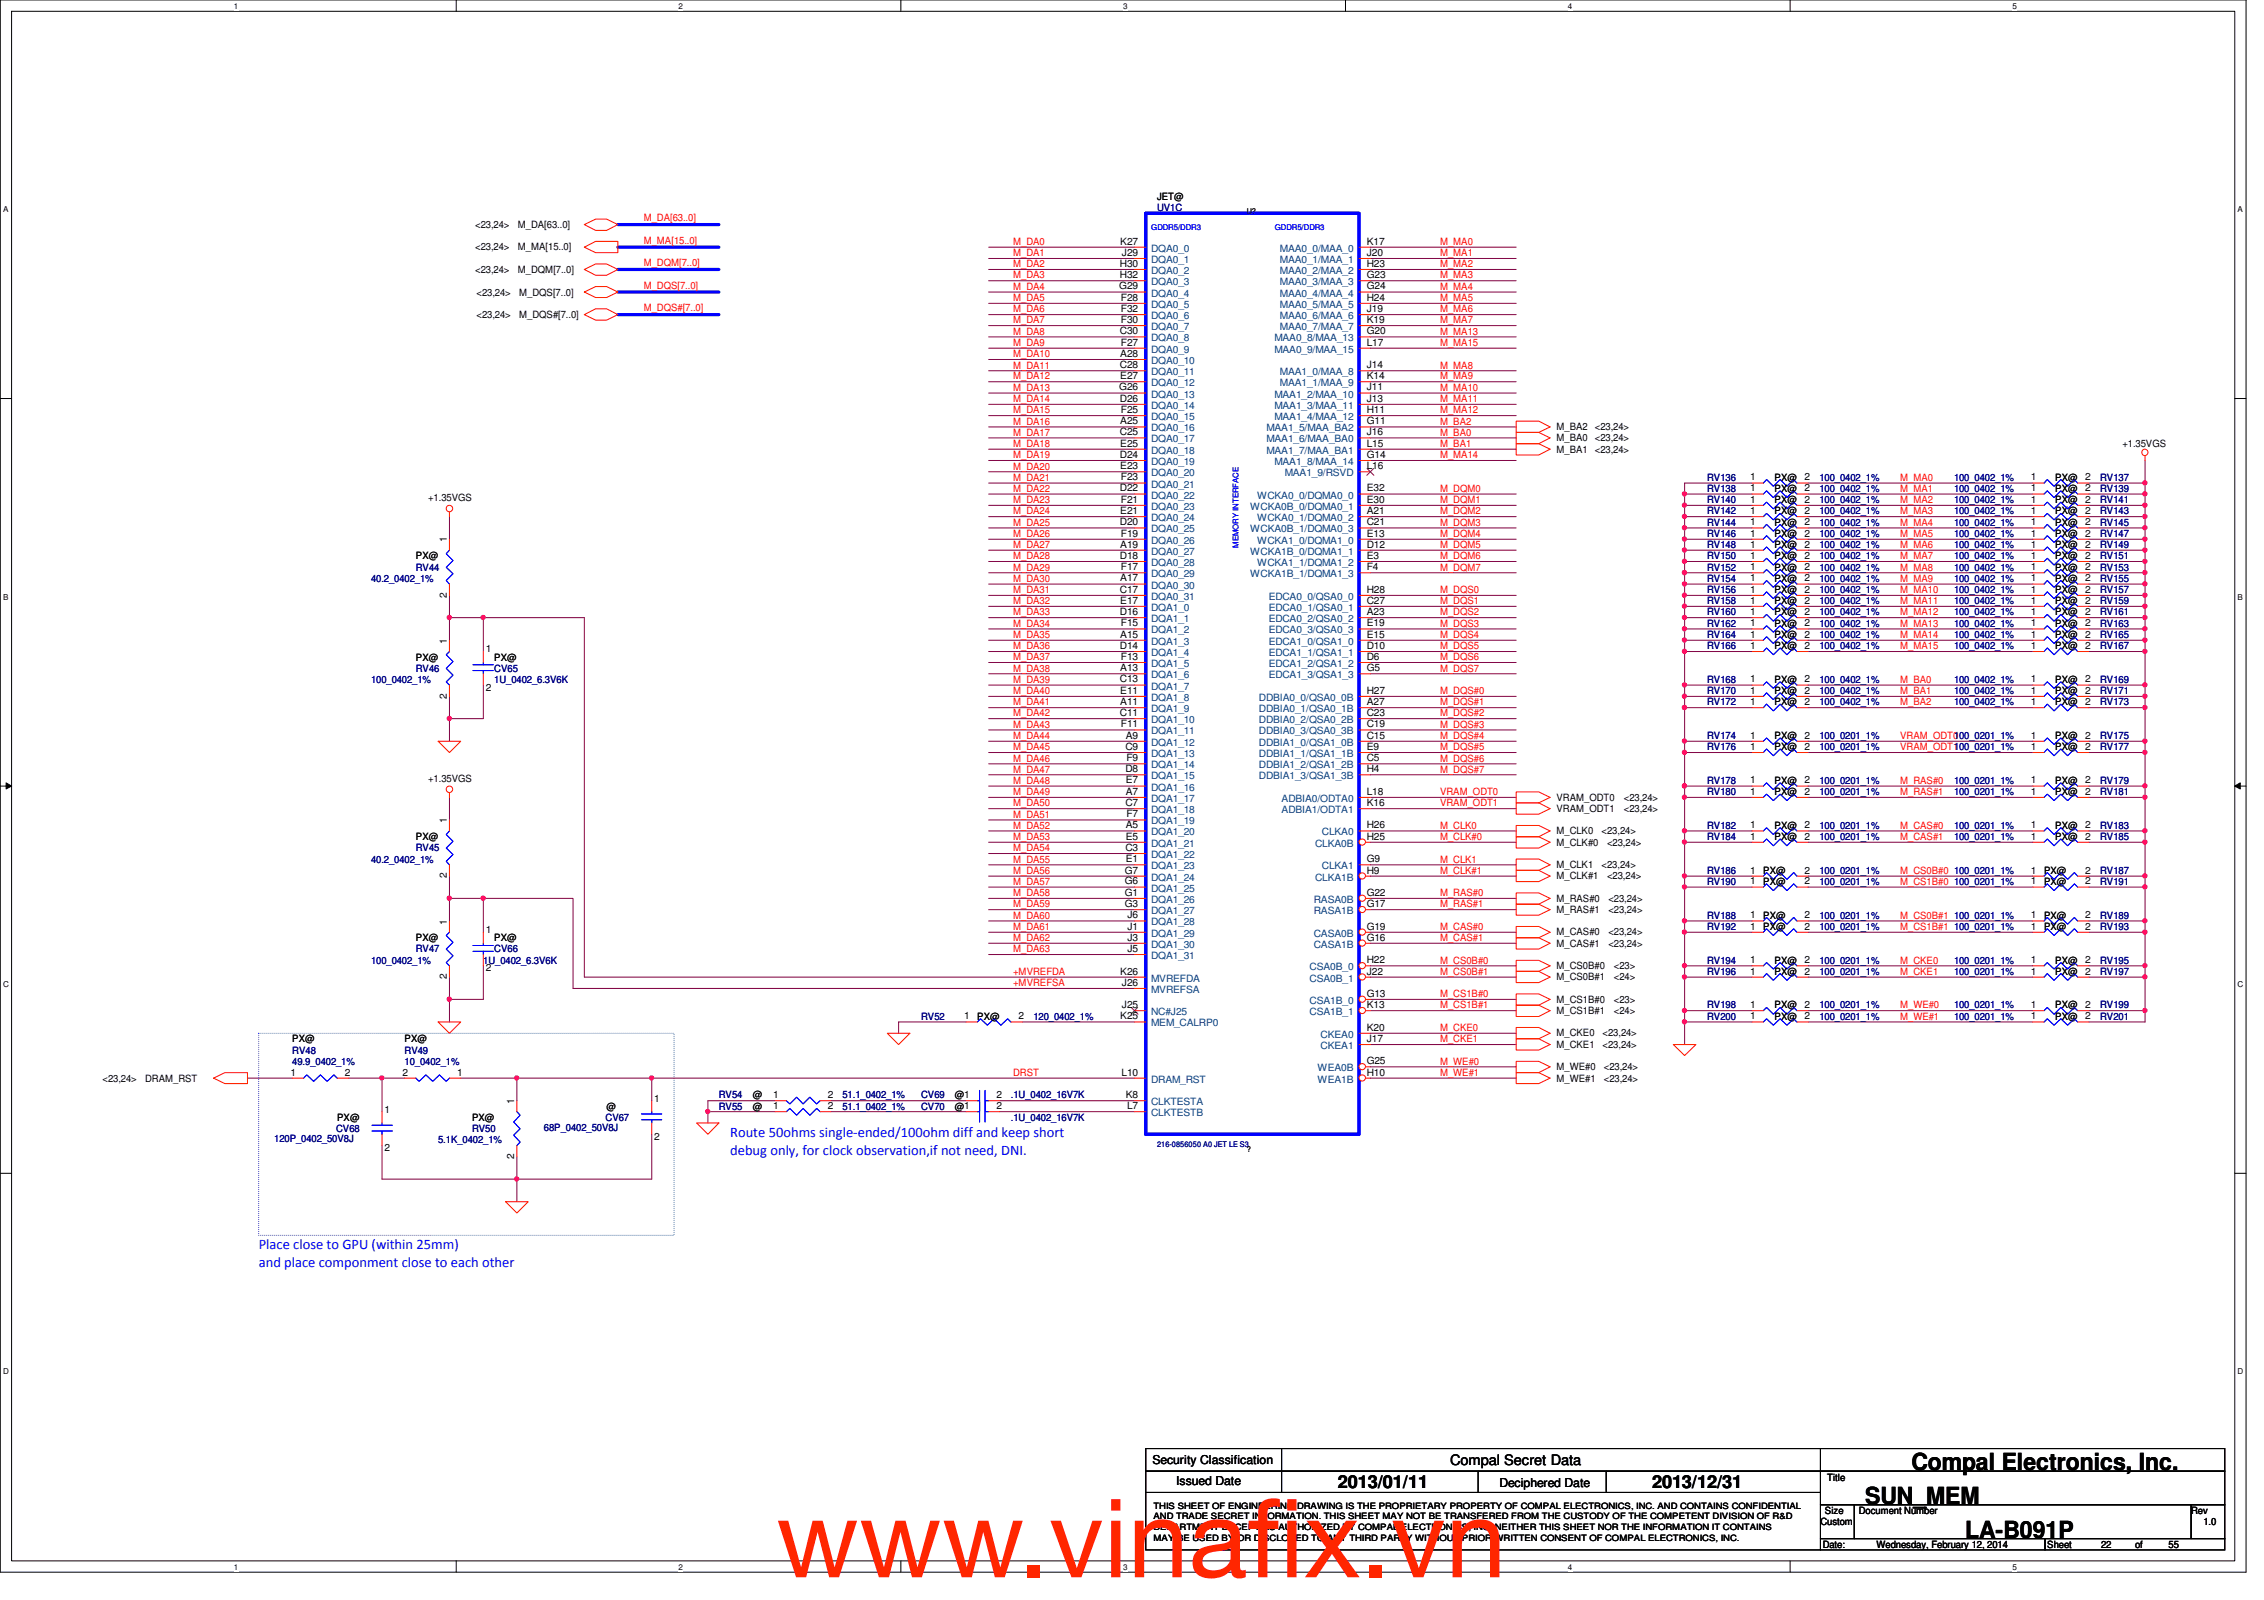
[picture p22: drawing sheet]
<svg xmlns="http://www.w3.org/2000/svg" width="297mm" height="210mm" viewBox="0 0 297 210" stroke-linecap="round" stroke-linejoin="round" font-family="sans-serif">
<defs><g id="words">
<g font-size="14.1" fill="#ff2600">
<text x="101.8" y="206.9">www.vinaf</text>
<text x="163.7" y="206.9">ix.vn</text>
</g>
<g font-size="3.1">
<text x="244.7" y="197.4">SUN_MEM</text>
<text x="250.8" y="192.9">Compal Electronics, Inc.</text>
<text x="257.8" y="201.8">LA-B091P</text>
</g>
<g font-size="2.3">
<text x="175.5" y="195.2">2013/01/11</text>
<text x="216.7" y="195.2">2013/12/31</text>
</g>
<g font-size="1.9" fill="#00f">
<text x="95.8" y="149.1">Route 50ohms single-ended/100ohm diff and keep short</text>
<text x="95.8" y="151.5">debug only, for clock observation,if not need, DNI.</text>
<text x="33.9" y="163.9">Place close to GPU (within 25mm)</text>
<text x="33.9" y="166.2">and place componment close to each other</text>
</g>
<text font-size="1.9" x="190.2" y="192.2">Compal Secret Data</text>
<g font-size="1.6">
<text x="151.2" y="192.1">Security Classification</text>
<text x="154.3" y="194.9">Issued Date</text>
<text x="196.7" y="195">Deciphered Date</text>
</g>
<g font-size="1.3">
<text x="62.4" y="29.9">&lt;23,24&gt;</text>
<text x="67.9" y="29.9">M_DA[63..0]</text>
<text x="151.8" y="26.2">JET@</text>
<text x="62.4" y="35.8">&lt;23,24&gt;</text>
<text x="62.4" y="32.9">&lt;23,24&gt;</text>
<text x="67.9" y="35.8">M_DQM[7..0]</text>
<text x="67.9" y="32.9">M_MA[15..0]</text>
<text x="146.9" y="35">H30</text>
<text x="147" y="32.1">K27</text>
<text x="147.2" y="33.6">J29</text>
<text x="179.3" y="32.1">K17</text>
<text x="179.3" y="33.6">J20</text>
<text x="179.3" y="35">H23</text>
<text x="62.5" y="38.8">&lt;23,24&gt;</text>
<text x="62.5" y="41.7">&lt;23,24&gt;</text>
<text x="68.1" y="38.8">M_DQS[7..0]</text>
<text x="68.1" y="41.7">M_DQS#[7..0]</text>
<text x="146.9" y="38">G29</text>
<text x="146.9" y="36.5">H32</text>
<text x="147.1" y="39.5">F28</text>
<text x="147.1" y="40.9">F32</text>
<text x="179.3" y="36.5">G23</text>
<text x="179.3" y="38">G24</text>
<text x="179.3" y="39.5">H24</text>
<text x="179.3" y="40.9">J19</text>
<text x="146.9" y="43.9">C30</text>
<text x="147" y="46.8">A28</text>
<text x="147.1" y="42.4">F30</text>
<text x="147.1" y="45.3">F27</text>
<text x="179.3" y="42.4">K19</text>
<text x="179.3" y="43.9">G20</text>
<text x="179.3" y="45.3">L17</text>
<text x="146.9" y="51.2">G26</text>
<text x="146.9" y="48.3">C28</text>
<text x="146.9" y="52.7">D26</text>
<text x="147" y="49.7">E27</text>
<text x="179.3" y="48.3">J14</text>
<text x="179.3" y="49.7">K14</text>
<text x="179.3" y="51.2">J11</text>
<text x="179.3" y="52.7">J13</text>
<text x="146.9" y="57.1">C25</text>
<text x="147" y="55.7">A25</text>
<text x="147" y="58.6">E25</text>
<text x="147.1" y="54.2">F25</text>
<text x="179.3" y="54.2">H11</text>
<text x="179.3" y="55.7">G11</text>
<text x="179.3" y="57.1">J16</text>
<text x="179.3" y="58.6">L15</text>
<text x="204.2" y="59.4">M_BA1 &lt;23,24&gt;</text>
<text x="204.2" y="57.9">M_BA0 &lt;23,24&gt;</text>
<text x="204.2" y="56.4">M_BA2 &lt;23,24&gt;</text>
<text x="278.5" y="58.6">+1.35VGS</text>
<text x="56.2" y="65.7">+1.35VGS</text>
<text x="146.9" y="60.1">D24</text>
<text x="146.9" y="64.5">D22</text>
<text x="147" y="61.6">E23</text>
<text x="147.1" y="63">F23</text>
<text x="147.1" y="66">F21</text>
<text x="179.3" y="60.1">G14</text>
<text x="179.3" y="64.5">E32</text>
<text x="179.3" y="61.6">L16</text>
<text x="179.3" y="66">E30</text>
<text x="229.6" y="63">1</text>
<text x="229.6" y="66">1</text>
<text x="229.6" y="64.5">1</text>
<text x="232.8" y="63.1">PX@</text>
<text x="232.8" y="66">PX@</text>
<text x="232.8" y="64.6">PX@</text>
<text x="236.8" y="63">2</text>
<text x="236.8" y="66">2</text>
<text x="236.8" y="64.5">2</text>
<text x="266.4" y="63">1</text>
<text x="266.4" y="64.5">1</text>
<text x="266.4" y="66">1</text>
<text x="269.7" y="63.1">PX@</text>
<text x="269.7" y="64.6">PX@</text>
<text x="269.7" y="66">PX@</text>
<text x="273.6" y="63">2</text>
<text x="273.6" y="64.5">2</text>
<text x="273.6" y="66">2</text>
<text x="58.6" y="71.2" transform="rotate(-90 58.6 71.2)">1</text>
<text x="146.9" y="68.9">D20</text>
<text x="147" y="67.4">E21</text>
<text x="147" y="71.8">A19</text>
<text x="147.1" y="70.4">F19</text>
<text x="179.3" y="67.4">A21</text>
<text x="179.3" y="70.4">E13</text>
<text x="179.3" y="68.9">C21</text>
<text x="179.3" y="71.8">D12</text>
<text x="229.6" y="68.9">1</text>
<text x="229.6" y="70.4">1</text>
<text x="229.6" y="71.8">1</text>
<text x="229.6" y="67.4">1</text>
<text x="232.8" y="69">PX@</text>
<text x="232.8" y="70.4">PX@</text>
<text x="232.8" y="71.9">PX@</text>
<text x="232.8" y="67.5">PX@</text>
<text x="236.8" y="68.9">2</text>
<text x="236.8" y="70.4">2</text>
<text x="236.8" y="71.8">2</text>
<text x="236.8" y="67.4">2</text>
<text x="266.4" y="67.4">1</text>
<text x="266.4" y="68.9">1</text>
<text x="266.4" y="70.4">1</text>
<text x="266.4" y="71.8">1</text>
<text x="269.7" y="67.5">PX@</text>
<text x="269.7" y="69">PX@</text>
<text x="269.7" y="70.4">PX@</text>
<text x="269.7" y="71.9">PX@</text>
<text x="273.6" y="67.4">2</text>
<text x="273.6" y="68.9">2</text>
<text x="273.6" y="70.4">2</text>
<text x="273.6" y="71.8">2</text>
<text x="54.6" y="73.4">PX@</text>
<text x="146.9" y="73.3">D18</text>
<text x="146.9" y="77.8">C17</text>
<text x="147" y="76.3">A17</text>
<text x="147.1" y="74.8">F17</text>
<text x="179.3" y="73.3">E3</text>
<text x="179.3" y="77.8">H28</text>
<text x="179.3" y="74.8">F4</text>
<text x="229.6" y="73.3">1</text>
<text x="229.6" y="74.8">1</text>
<text x="229.6" y="76.3">1</text>
<text x="229.6" y="77.8">1</text>
<text x="232.8" y="73.4">PX@</text>
<text x="232.8" y="74.8">PX@</text>
<text x="232.8" y="76.3">PX@</text>
<text x="232.8" y="77.8">PX@</text>
<text x="236.8" y="73.3">2</text>
<text x="236.8" y="74.8">2</text>
<text x="236.8" y="76.3">2</text>
<text x="236.8" y="77.8">2</text>
<text x="266.4" y="73.3">1</text>
<text x="266.4" y="74.8">1</text>
<text x="266.4" y="76.3">1</text>
<text x="266.4" y="77.8">1</text>
<text x="269.7" y="73.4">PX@</text>
<text x="269.7" y="74.8">PX@</text>
<text x="269.7" y="76.3">PX@</text>
<text x="269.7" y="77.8">PX@</text>
<text x="273.6" y="73.3">2</text>
<text x="273.6" y="74.8">2</text>
<text x="273.6" y="76.3">2</text>
<text x="273.6" y="77.8">2</text>
<text x="58.6" y="78.4" transform="rotate(-90 58.6 78.4)">2</text>
<text x="146.9" y="80.7">D16</text>
<text x="147" y="79.2">E17</text>
<text x="147" y="83.7">A15</text>
<text x="147.1" y="82.2">F15</text>
<text x="179.3" y="79.2">C27</text>
<text x="179.3" y="80.7">A23</text>
<text x="179.3" y="82.2">E19</text>
<text x="179.3" y="83.7">E15</text>
<text x="229.6" y="82.2">1</text>
<text x="229.6" y="79.2">1</text>
<text x="229.6" y="83.7">1</text>
<text x="229.6" y="80.7">1</text>
<text x="232.8" y="82.2">PX@</text>
<text x="232.8" y="79.3">PX@</text>
<text x="232.8" y="83.7">PX@</text>
<text x="232.8" y="80.7">PX@</text>
<text x="236.8" y="82.2">2</text>
<text x="236.8" y="79.2">2</text>
<text x="236.8" y="83.7">2</text>
<text x="236.8" y="80.7">2</text>
<text x="266.4" y="79.2">1</text>
<text x="266.4" y="80.7">1</text>
<text x="266.4" y="82.2">1</text>
<text x="266.4" y="83.7">1</text>
<text x="269.7" y="79.3">PX@</text>
<text x="269.7" y="80.7">PX@</text>
<text x="269.7" y="82.2">PX@</text>
<text x="269.7" y="83.7">PX@</text>
<text x="273.6" y="79.2">2</text>
<text x="273.6" y="80.7">2</text>
<text x="273.6" y="82.2">2</text>
<text x="273.6" y="83.7">2</text>
<text x="54.6" y="86.7">PX@</text>
<text x="58.6" y="84.5" transform="rotate(-90 58.6 84.5)">1</text>
<text x="63.8" y="85.6">1</text>
<text x="64.9" y="86.7">PX@</text>
<text x="146.9" y="85.1">D14</text>
<text x="146.9" y="89.5">C13</text>
<text x="147" y="88.1">A13</text>
<text x="147.1" y="86.6">F13</text>
<text x="179.3" y="85.1">D10</text>
<text x="179.3" y="86.6">D6</text>
<text x="179.3" y="88.1">G5</text>
<text x="229.6" y="85.1">1</text>
<text x="229.6" y="89.5">1</text>
<text x="232.8" y="85.2">PX@</text>
<text x="232.8" y="89.6">PX@</text>
<text x="236.8" y="85.1">2</text>
<text x="236.8" y="89.5">2</text>
<text x="266.4" y="85.1">1</text>
<text x="266.4" y="89.5">1</text>
<text x="269.7" y="85.2">PX@</text>
<text x="269.7" y="89.6">PX@</text>
<text x="273.6" y="85.1">2</text>
<text x="273.6" y="89.5">2</text>
<text x="58.6" y="91.7" transform="rotate(-90 58.6 91.7)">2</text>
<text x="63.8" y="90.6">2</text>
<text x="146.9" y="93.9">C11</text>
<text x="147" y="91">E11</text>
<text x="147" y="92.5">A11</text>
<text x="147.1" y="95.4">F11</text>
<text x="179.3" y="91">H27</text>
<text x="179.3" y="92.5">A27</text>
<text x="179.3" y="93.9">C23</text>
<text x="179.3" y="95.4">C19</text>
<text x="229.6" y="91">1</text>
<text x="229.6" y="92.5">1</text>
<text x="232.8" y="91.1">PX@</text>
<text x="232.8" y="92.5">PX@</text>
<text x="236.8" y="91">2</text>
<text x="236.8" y="92.5">2</text>
<text x="266.4" y="91">1</text>
<text x="266.4" y="92.5">1</text>
<text x="269.7" y="91.1">PX@</text>
<text x="269.7" y="92.5">PX@</text>
<text x="273.6" y="91">2</text>
<text x="273.6" y="92.5">2</text>
<text x="147.7" y="98.4">C9</text>
<text x="147.7" y="101.3">D8</text>
<text x="147.7" y="96.9">A9</text>
<text x="147.8" y="99.9">F9</text>
<text x="179.3" y="96.9">C15</text>
<text x="179.3" y="98.4">E9</text>
<text x="179.3" y="99.9">C5</text>
<text x="179.3" y="101.3">H4</text>
<text x="229.6" y="96.9">1</text>
<text x="229.6" y="98.4">1</text>
<text x="232.8" y="96.9">PX@</text>
<text x="232.8" y="98.4">PX@</text>
<text x="236.8" y="96.9">2</text>
<text x="236.8" y="98.4">2</text>
<text x="266.4" y="96.9">1</text>
<text x="266.4" y="98.4">1</text>
<text x="269.7" y="96.9">PX@</text>
<text x="269.7" y="98.4">PX@</text>
<text x="273.6" y="96.9">2</text>
<text x="273.6" y="98.4">2</text>
<text x="56.2" y="102.5">+1.35VGS</text>
<text x="58.6" y="108" transform="rotate(-90 58.6 108)">1</text>
<text x="147.7" y="105.7">C7</text>
<text x="147.7" y="102.8">E7</text>
<text x="147.7" y="104.3">A7</text>
<text x="147.8" y="107.2">F7</text>
<text x="179.3" y="104.3">L18</text>
<text x="179.3" y="105.7">K16</text>
<text x="204.2" y="106.5">VRAM_ODT1</text>
<text x="204.2" y="105.1">VRAM_ODT0</text>
<text x="213.1" y="106.5">&lt;23,24&gt;</text>
<text x="213.1" y="105.1">&lt;23,24&gt;</text>
<text x="229.6" y="102.8">1</text>
<text x="229.6" y="104.3">1</text>
<text x="232.8" y="102.8">PX@</text>
<text x="232.8" y="104.3">PX@</text>
<text x="236.8" y="102.8">2</text>
<text x="236.8" y="104.3">2</text>
<text x="266.4" y="102.8">1</text>
<text x="266.4" y="104.3">1</text>
<text x="269.7" y="102.8">PX@</text>
<text x="269.7" y="104.3">PX@</text>
<text x="273.6" y="102.8">2</text>
<text x="273.6" y="104.3">2</text>
<text x="54.6" y="110.2">PX@</text>
<text x="147.7" y="111.6">C3</text>
<text x="147.7" y="108.7">A5</text>
<text x="147.7" y="110.2">E5</text>
<text x="147.7" y="113.1">E1</text>
<text x="179.3" y="110.2">H25</text>
<text x="179.3" y="108.7">H26</text>
<text x="179.3" y="113.1">G9</text>
<text x="204.2" y="111">M_CLK#0</text>
<text x="204.2" y="109.5">M_CLK0</text>
<text x="204.2" y="113.9">M_CLK1</text>
<text x="210.1" y="109.5">&lt;23,24&gt;</text>
<text x="210.1" y="113.9">&lt;23,24&gt;</text>
<text x="210.9" y="111">&lt;23,24&gt;</text>
<text x="229.6" y="108.7">1</text>
<text x="229.6" y="110.2">1</text>
<text x="232.8" y="108.8">PX@</text>
<text x="232.8" y="110.2">PX@</text>
<text x="236.8" y="108.7">2</text>
<text x="236.8" y="110.2">2</text>
<text x="266.4" y="110.2">1</text>
<text x="266.4" y="108.7">1</text>
<text x="269.7" y="110.2">PX@</text>
<text x="269.7" y="108.8">PX@</text>
<text x="273.6" y="110.2">2</text>
<text x="273.6" y="108.7">2</text>
<text x="58.6" y="115.2" transform="rotate(-90 58.6 115.2)">2</text>
<text x="147.6" y="114.6">G7</text>
<text x="147.6" y="116">G6</text>
<text x="147.6" y="117.5">G1</text>
<text x="147.6" y="119">G3</text>
<text x="179.3" y="117.5">G22</text>
<text x="179.3" y="119">G17</text>
<text x="179.3" y="114.6">H9</text>
<text x="204.2" y="119.8">M_RAS#1</text>
<text x="204.2" y="118.3">M_RAS#0</text>
<text x="204.2" y="115.4">M_CLK#1</text>
<text x="210.9" y="115.4">&lt;23,24&gt;</text>
<text x="211" y="119.8">&lt;23,24&gt;</text>
<text x="211" y="118.3">&lt;23,24&gt;</text>
<text x="229.6" y="114.6">1</text>
<text x="229.6" y="116">1</text>
<text x="231.3" y="114.6">PX@</text>
<text x="231.3" y="116.1">PX@</text>
<text x="236.8" y="114.6">2</text>
<text x="236.8" y="116">2</text>
<text x="266.4" y="116">1</text>
<text x="266.4" y="114.6">1</text>
<text x="268.2" y="116.1">PX@</text>
<text x="268.2" y="114.6">PX@</text>
<text x="273.6" y="116">2</text>
<text x="273.6" y="114.6">2</text>
<text x="54.6" y="123.5">PX@</text>
<text x="58.6" y="121.3" transform="rotate(-90 58.6 121.3)">1</text>
<text x="63.8" y="122.4">1</text>
<text x="64.9" y="123.5">PX@</text>
<text x="147.9" y="120.5">J6</text>
<text x="147.9" y="122">J1</text>
<text x="147.9" y="123.4">J3</text>
<text x="147.9" y="124.9">J5</text>
<text x="179.3" y="122">G19</text>
<text x="179.3" y="123.4">G16</text>
<text x="204.2" y="124.2">M_CAS#1</text>
<text x="204.2" y="122.7">M_CAS#0</text>
<text x="211" y="124.2">&lt;23,24&gt;</text>
<text x="211" y="122.7">&lt;23,24&gt;</text>
<text x="229.6" y="120.5">1</text>
<text x="229.6" y="122">1</text>
<text x="231.3" y="120.5">PX@</text>
<text x="231.3" y="122">PX@</text>
<text x="236.8" y="120.5">2</text>
<text x="236.8" y="122">2</text>
<text x="266.4" y="120.5">1</text>
<text x="266.4" y="122">1</text>
<text x="268.2" y="120.5">PX@</text>
<text x="268.2" y="122">PX@</text>
<text x="273.6" y="120.5">2</text>
<text x="273.6" y="122">2</text>
<text x="58.6" y="128.5" transform="rotate(-90 58.6 128.5)">2</text>
<text x="63.8" y="127.4">2</text>
<text x="147" y="127.8">K26</text>
<text x="147.2" y="129.3">J26</text>
<text x="179.3" y="126.4">H22</text>
<text x="179.3" y="127.8">J22</text>
<text x="179.3" y="130.8">G13</text>
<text x="204.2" y="127.2">M_CS0B#0</text>
<text x="204.2" y="128.6">M_CS0B#1</text>
<text x="204.2" y="131.6">M_CS1B#0</text>
<text x="211.7" y="127.2">&lt;23&gt;</text>
<text x="211.7" y="128.6">&lt;24&gt;</text>
<text x="211.7" y="131.6">&lt;23&gt;</text>
<text x="229.6" y="126.4">1</text>
<text x="229.6" y="127.8">1</text>
<text x="232.8" y="126.4">PX@</text>
<text x="232.8" y="127.9">PX@</text>
<text x="236.8" y="126.4">2</text>
<text x="236.8" y="127.8">2</text>
<text x="266.4" y="127.8">1</text>
<text x="266.4" y="126.4">1</text>
<text x="269.7" y="127.9">PX@</text>
<text x="269.7" y="126.4">PX@</text>
<text x="273.6" y="127.8">2</text>
<text x="273.6" y="126.4">2</text>
<text x="38.4" y="136.7">PX@</text>
<text x="53.1" y="136.7">PX@</text>
<text x="126.5" y="133.7">1</text>
<text x="128.2" y="133.8">PX@</text>
<text x="133.6" y="133.7">2</text>
<text x="147" y="133.7">K25</text>
<text x="147.2" y="132.2">J25</text>
<text x="179.3" y="135.2">K20</text>
<text x="179.3" y="136.7">J17</text>
<text x="179.3" y="132.2">K13</text>
<text x="204.2" y="137.5">M_CKE1</text>
<text x="204.2" y="136">M_CKE0</text>
<text x="204.2" y="133.1">M_CS1B#1</text>
<text x="210.3" y="137.5">&lt;23,24&gt;</text>
<text x="210.3" y="136">&lt;23,24&gt;</text>
<text x="211.7" y="133.1">&lt;24&gt;</text>
<text x="229.6" y="132.2">1</text>
<text x="229.6" y="133.7">1</text>
<text x="232.8" y="132.3">PX@</text>
<text x="232.8" y="133.8">PX@</text>
<text x="236.8" y="132.2">2</text>
<text x="236.8" y="133.7">2</text>
<text x="266.4" y="132.2">1</text>
<text x="266.4" y="133.7">1</text>
<text x="269.7" y="132.3">PX@</text>
<text x="269.7" y="133.8">PX@</text>
<text x="273.6" y="132.2">2</text>
<text x="273.6" y="133.7">2</text>
<text x="13.5" y="141.9">&lt;23,24&gt;</text>
<text x="19" y="141.9">DRAM_RST</text>
<text x="38.1" y="141.1">1</text>
<text x="45.3" y="141.1">2</text>
<text x="52.8" y="141.1">2</text>
<text x="60" y="141.1">1</text>
<text x="147.1" y="141.1">L10</text>
<text x="179.3" y="139.6">G25</text>
<text x="179.3" y="141.1">H10</text>
<text x="204.2" y="141.9">M_WE#1</text>
<text x="204.2" y="140.4">M_WE#0</text>
<text x="210.4" y="141.9">&lt;23,24&gt;</text>
<text x="210.4" y="140.4">&lt;23,24&gt;</text>
<text x="44.2" y="147">PX@</text>
<text x="50.5" y="146">1</text>
<text x="61.9" y="147">PX@</text>
<text x="67.5" y="144.8" transform="rotate(-90 67.5 144.8)">1</text>
<text x="79.6" y="145.6">@</text>
<text x="85.8" y="144.5">1</text>
<text x="85.8" y="149.5">2</text>
<text x="98.8" y="144.1">@</text>
<text x="98.8" y="145.6">@</text>
<text x="101.4" y="144.1">1</text>
<text x="101.4" y="145.5">1</text>
<text x="108.6" y="144.1">2</text>
<text x="108.6" y="145.5">2</text>
<text x="125.3" y="144.1">@1</text>
<text x="125.3" y="145.6">@1</text>
<text x="130.7" y="144.1">2</text>
<text x="130.7" y="145.5">2</text>
<text x="147.7" y="144.1">K8</text>
<text x="147.9" y="145.5">L7</text>
<text x="50.5" y="151">2</text>
<text x="67.5" y="152.1" transform="rotate(-90 67.5 152.1)">2</text>
<text x="239.7" y="194.3">Title</text>
<text x="238.8" y="200.1">Custom</text>
<text x="239.1" y="203">Date:</text>
<text x="239.4" y="198.6">Size</text>
<text x="243.9" y="198.6">Document Number</text>
<text x="246.2" y="203">Wednesday, February 12, 2014</text>
<text x="268.6" y="203">Sheet</text>
<text x="275.7" y="203">22</text>
<text x="280.1" y="203">of</text>
<text x="284.5" y="203">55</text>
<text x="287.5" y="198.6">Rev</text>
<text x="289.1" y="200.1">1.0</text>
</g>
<g font-size="1.3" fill="#f00">
<text x="84.5" y="29">M_DA[63..0]</text>
<text x="84.5" y="32">M_MA[15..0]</text>
<text x="84.5" y="34.9">M_DQM[7..0]</text>
<text x="132.9" y="32.1">M_DA0</text>
<text x="132.9" y="35.1">M_DA2</text>
<text x="132.9" y="33.6">M_DA1</text>
<text x="188.9" y="32.1">M_MA0</text>
<text x="188.9" y="35.1">M_MA2</text>
<text x="188.9" y="33.6">M_MA1</text>
<text x="84.5" y="40.9">M_DQS#[7..0]</text>
<text x="84.5" y="37.9">M_DQS[7..0]</text>
<text x="132.9" y="39.5">M_DA5</text>
<text x="132.9" y="38">M_DA4</text>
<text x="132.9" y="41">M_DA6</text>
<text x="132.9" y="36.5">M_DA3</text>
<text x="188.9" y="38">M_MA4</text>
<text x="188.9" y="41">M_MA6</text>
<text x="188.9" y="39.5">M_MA5</text>
<text x="188.9" y="36.5">M_MA3</text>
<text x="132.9" y="42.4">M_DA7</text>
<text x="132.9" y="46.9">M_DA10</text>
<text x="132.9" y="45.4">M_DA9</text>
<text x="132.9" y="43.9">M_DA8</text>
<text x="188.9" y="45.4">M_MA15</text>
<text x="188.9" y="42.4">M_MA7</text>
<text x="188.9" y="43.9">M_MA13</text>
<text x="132.9" y="52.7">M_DA14</text>
<text x="132.9" y="51.3">M_DA13</text>
<text x="132.9" y="49.8">M_DA12</text>
<text x="132.9" y="48.3">M_DA11</text>
<text x="188.9" y="48.3">M_MA8</text>
<text x="188.9" y="49.8">M_MA9</text>
<text x="188.9" y="52.7">M_MA11</text>
<text x="188.9" y="51.3">M_MA10</text>
<text x="132.9" y="54.2">M_DA15</text>
<text x="132.9" y="58.6">M_DA18</text>
<text x="132.9" y="57.2">M_DA17</text>
<text x="132.9" y="55.7">M_DA16</text>
<text x="188.9" y="54.2">M_MA12</text>
<text x="188.9" y="58.6">M_BA1</text>
<text x="188.9" y="57.2">M_BA0</text>
<text x="188.9" y="55.7">M_BA2</text>
<text x="132.9" y="61.6">M_DA20</text>
<text x="132.9" y="66">M_DA23</text>
<text x="132.9" y="64.5">M_DA22</text>
<text x="132.9" y="63.1">M_DA21</text>
<text x="132.9" y="60.1">M_DA19</text>
<text x="188.9" y="60.1">M_MA14</text>
<text x="188.9" y="66">M_DQM1</text>
<text x="188.9" y="64.5">M_DQM0</text>
<text x="249.3" y="63.1">M_MA0</text>
<text x="249.3" y="64.5">M_MA1</text>
<text x="249.3" y="66">M_MA2</text>
<text x="132.9" y="71.9">M_DA27</text>
<text x="132.9" y="70.4">M_DA26</text>
<text x="132.9" y="69">M_DA25</text>
<text x="132.9" y="67.5">M_DA24</text>
<text x="188.9" y="69">M_DQM3</text>
<text x="188.9" y="71.9">M_DQM5</text>
<text x="188.9" y="70.4">M_DQM4</text>
<text x="188.9" y="67.5">M_DQM2</text>
<text x="249.3" y="67.5">M_MA3</text>
<text x="249.3" y="69">M_MA4</text>
<text x="249.3" y="70.4">M_MA5</text>
<text x="249.3" y="71.9">M_MA6</text>
<text x="132.9" y="74.8">M_DA29</text>
<text x="132.9" y="73.4">M_DA28</text>
<text x="132.9" y="77.8">M_DA31</text>
<text x="132.9" y="76.3">M_DA30</text>
<text x="188.9" y="73.4">M_DQM6</text>
<text x="188.9" y="74.8">M_DQM7</text>
<text x="188.9" y="77.8">M_DQS0</text>
<text x="249.3" y="73.4">M_MA7</text>
<text x="249.3" y="74.8">M_MA8</text>
<text x="249.3" y="76.3">M_MA9</text>
<text x="249.3" y="77.8">M_MA10</text>
<text x="132.9" y="83.7">M_DA35</text>
<text x="132.9" y="82.2">M_DA34</text>
<text x="132.9" y="80.7">M_DA33</text>
<text x="132.9" y="79.2">M_DA32</text>
<text x="188.9" y="80.7">M_DQS2</text>
<text x="188.9" y="83.7">M_DQS4</text>
<text x="188.9" y="82.2">M_DQS3</text>
<text x="188.9" y="79.2">M_DQS1</text>
<text x="249.3" y="79.2">M_MA11</text>
<text x="249.3" y="80.7">M_MA12</text>
<text x="249.3" y="82.2">M_MA13</text>
<text x="249.3" y="83.7">M_MA14</text>
<text x="132.9" y="85.2">M_DA36</text>
<text x="132.9" y="89.6">M_DA39</text>
<text x="132.9" y="88.1">M_DA38</text>
<text x="132.9" y="86.6">M_DA37</text>
<text x="188.9" y="85.2">M_DQS5</text>
<text x="188.9" y="88.1">M_DQS7</text>
<text x="188.9" y="86.6">M_DQS6</text>
<text x="249.3" y="85.2">M_MA15</text>
<text x="249.3" y="89.6">M_BA0</text>
<text x="132.9" y="95.5">M_DA43</text>
<text x="132.9" y="94">M_DA42</text>
<text x="132.9" y="92.5">M_DA41</text>
<text x="132.9" y="91.1">M_DA40</text>
<text x="188.9" y="95.5">M_DQS#3</text>
<text x="188.9" y="94">M_DQS#2</text>
<text x="188.9" y="92.5">M_DQS#1</text>
<text x="188.9" y="91.1">M_DQS#0</text>
<text x="249.3" y="91.1">M_BA1</text>
<text x="249.3" y="92.5">M_BA2</text>
<text x="132.9" y="98.4">M_DA45</text>
<text x="132.9" y="96.9">M_DA44</text>
<text x="132.9" y="101.3">M_DA47</text>
<text x="132.9" y="99.9">M_DA46</text>
<text x="188.9" y="98.4">M_DQS#5</text>
<text x="188.9" y="96.9">M_DQS#4</text>
<text x="188.9" y="101.3">M_DQS#7</text>
<text x="188.9" y="99.9">M_DQS#6</text>
<text x="249.3" y="96.9">VRAM_ODT0100_0201_1%</text>
<text x="249.3" y="98.4">VRAM_ODT1100_0201_1%</text>
<text x="132.9" y="107.3">M_DA51</text>
<text x="132.9" y="105.8">M_DA50</text>
<text x="132.9" y="104.3">M_DA49</text>
<text x="132.9" y="102.8">M_DA48</text>
<text x="188.9" y="105.8">VRAM_ODT1</text>
<text x="188.9" y="104.3">VRAM_ODT0</text>
<text x="249.3" y="102.8">M_RAS#0</text>
<text x="249.3" y="104.3">M_RAS#1</text>
<text x="132.9" y="113.2">M_DA55</text>
<text x="132.9" y="111.7">M_DA54</text>
<text x="132.9" y="110.2">M_DA53</text>
<text x="132.9" y="108.7">M_DA52</text>
<text x="188.9" y="110.2">M_CLK#0</text>
<text x="188.9" y="108.7">M_CLK0</text>
<text x="188.9" y="113.2">M_CLK1</text>
<text x="249.3" y="108.7">M_CAS#0</text>
<text x="249.3" y="110.2">M_CAS#1</text>
<text x="132.9" y="116.1">M_DA57</text>
<text x="132.9" y="114.6">M_DA56</text>
<text x="132.9" y="119">M_DA59</text>
<text x="132.9" y="117.6">M_DA58</text>
<text x="188.9" y="114.6">M_CLK#1</text>
<text x="188.9" y="119">M_RAS#1</text>
<text x="188.9" y="117.6">M_RAS#0</text>
<text x="249.3" y="114.6">M_CS0B#0</text>
<text x="249.3" y="116.1">M_CS1B#0</text>
<text x="132.9" y="120.5">M_DA60</text>
<text x="132.9" y="124.9">M_DA63</text>
<text x="132.9" y="123.4">M_DA62</text>
<text x="132.9" y="122">M_DA61</text>
<text x="188.9" y="123.4">M_CAS#1</text>
<text x="188.9" y="122">M_CAS#0</text>
<text x="249.3" y="122">M_CS1B#1</text>
<text x="249.3" y="120.5">M_CS0B#1</text>
<text x="132.9" y="127.9">+MVREFDA</text>
<text x="132.9" y="129.4">+MVREFSA</text>
<text x="188.9" y="127.9">M_CS0B#1</text>
<text x="188.9" y="130.8">M_CS1B#0</text>
<text x="188.9" y="126.4">M_CS0B#0</text>
<text x="249.3" y="126.4">M_CKE0</text>
<text x="249.3" y="127.9">M_CKE1</text>
<text x="188.9" y="132.3">M_CS1B#1</text>
<text x="188.9" y="136.7">M_CKE1</text>
<text x="188.9" y="135.3">M_CKE0</text>
<text x="249.3" y="132.3">M_WE#0</text>
<text x="249.3" y="133.8">M_WE#1</text>
<text x="132.9" y="141.1">DRST</text>
<text x="188.9" y="141.1">M_WE#1</text>
<text x="188.9" y="139.7">M_WE#0</text>
</g>
<g font-size="1.3" fill="#000080">
<text x="151.8" y="27.7">UV1C</text>
<text x="224" y="63.1">RV136</text>
<text x="224" y="66">RV140</text>
<text x="224" y="64.6">RV138</text>
<text x="238.7" y="63.1">100_0402_1%</text>
<text x="238.7" y="66">100_0402_1%</text>
<text x="238.7" y="64.6">100_0402_1%</text>
<text x="256.4" y="63.1">100_0402_1%</text>
<text x="256.4" y="64.6">100_0402_1%</text>
<text x="256.4" y="66">100_0402_1%</text>
<text x="275.5" y="63.1">RV137</text>
<text x="275.5" y="64.6">RV139</text>
<text x="275.5" y="66">RV141</text>
<text x="224" y="69">RV144</text>
<text x="224" y="70.4">RV146</text>
<text x="224" y="71.9">RV148</text>
<text x="224" y="67.5">RV142</text>
<text x="238.7" y="69">100_0402_1%</text>
<text x="238.7" y="70.4">100_0402_1%</text>
<text x="238.7" y="71.9">100_0402_1%</text>
<text x="238.7" y="67.5">100_0402_1%</text>
<text x="256.4" y="67.5">100_0402_1%</text>
<text x="256.4" y="69">100_0402_1%</text>
<text x="256.4" y="70.4">100_0402_1%</text>
<text x="256.4" y="71.9">100_0402_1%</text>
<text x="275.5" y="67.5">RV143</text>
<text x="275.5" y="69">RV145</text>
<text x="275.5" y="70.4">RV147</text>
<text x="275.5" y="71.9">RV149</text>
<text x="48.7" y="76.3">40.2_0402_1%</text>
<text x="54.6" y="74.8">RV44</text>
<text x="224" y="73.4">RV150</text>
<text x="224" y="74.8">RV152</text>
<text x="224" y="76.3">RV154</text>
<text x="224" y="77.8">RV156</text>
<text x="238.7" y="73.4">100_0402_1%</text>
<text x="238.7" y="74.8">100_0402_1%</text>
<text x="238.7" y="76.3">100_0402_1%</text>
<text x="238.7" y="77.8">100_0402_1%</text>
<text x="256.4" y="73.4">100_0402_1%</text>
<text x="256.4" y="74.8">100_0402_1%</text>
<text x="256.4" y="76.3">100_0402_1%</text>
<text x="256.4" y="77.8">100_0402_1%</text>
<text x="275.5" y="73.4">RV151</text>
<text x="275.5" y="74.8">RV153</text>
<text x="275.5" y="76.3">RV155</text>
<text x="275.5" y="77.8">RV157</text>
<text x="224" y="82.2">RV162</text>
<text x="224" y="79.3">RV158</text>
<text x="224" y="83.7">RV164</text>
<text x="224" y="80.7">RV160</text>
<text x="238.7" y="82.2">100_0402_1%</text>
<text x="238.7" y="79.3">100_0402_1%</text>
<text x="238.7" y="83.7">100_0402_1%</text>
<text x="238.7" y="80.7">100_0402_1%</text>
<text x="256.4" y="79.3">100_0402_1%</text>
<text x="256.4" y="80.7">100_0402_1%</text>
<text x="256.4" y="82.2">100_0402_1%</text>
<text x="256.4" y="83.7">100_0402_1%</text>
<text x="275.5" y="79.3">RV159</text>
<text x="275.5" y="80.7">RV161</text>
<text x="275.5" y="82.2">RV163</text>
<text x="275.5" y="83.7">RV165</text>
<text x="48.7" y="89.6">100_0402_1%</text>
<text x="54.6" y="88.1">RV46</text>
<text x="64.9" y="88.1">CV65</text>
<text x="64.9" y="89.6">1U_0402_6.3V6K</text>
<text x="224" y="85.2">RV166</text>
<text x="224" y="89.6">RV168</text>
<text x="238.7" y="85.2">100_0402_1%</text>
<text x="238.7" y="89.6">100_0402_1%</text>
<text x="256.4" y="85.2">100_0402_1%</text>
<text x="256.4" y="89.6">100_0402_1%</text>
<text x="275.5" y="85.2">RV167</text>
<text x="275.5" y="89.6">RV169</text>
<text x="224" y="91.1">RV170</text>
<text x="224" y="92.5">RV172</text>
<text x="238.7" y="91.1">100_0402_1%</text>
<text x="238.7" y="92.5">100_0402_1%</text>
<text x="256.4" y="91.1">100_0402_1%</text>
<text x="256.4" y="92.5">100_0402_1%</text>
<text x="275.5" y="91.1">RV171</text>
<text x="275.5" y="92.5">RV173</text>
<text x="224" y="96.9">RV174</text>
<text x="224" y="98.4">RV176</text>
<text x="238.7" y="96.9">100_0201_1%</text>
<text x="238.7" y="98.4">100_0201_1%</text>
<text x="275.5" y="96.9">RV175</text>
<text x="275.5" y="98.4">RV177</text>
<text x="224" y="102.8">RV178</text>
<text x="224" y="104.3">RV180</text>
<text x="238.7" y="102.8">100_0201_1%</text>
<text x="238.7" y="104.3">100_0201_1%</text>
<text x="256.4" y="102.8">100_0201_1%</text>
<text x="256.4" y="104.3">100_0201_1%</text>
<text x="275.5" y="102.8">RV179</text>
<text x="275.5" y="104.3">RV181</text>
<text x="48.7" y="113.2">40.2_0402_1%</text>
<text x="54.6" y="111.7">RV45</text>
<text x="224" y="108.8">RV182</text>
<text x="224" y="110.2">RV184</text>
<text x="238.7" y="108.8">100_0201_1%</text>
<text x="238.7" y="110.2">100_0201_1%</text>
<text x="256.4" y="110.2">100_0201_1%</text>
<text x="256.4" y="108.8">100_0201_1%</text>
<text x="275.5" y="110.2">RV185</text>
<text x="275.5" y="108.8">RV183</text>
<text x="224" y="114.6">RV186</text>
<text x="224" y="116.1">RV190</text>
<text x="238.7" y="114.6">100_0201_1%</text>
<text x="238.7" y="116.1">100_0201_1%</text>
<text x="256.4" y="116.1">100_0201_1%</text>
<text x="256.4" y="114.6">100_0201_1%</text>
<text x="275.5" y="116.1">RV191</text>
<text x="275.5" y="114.6">RV187</text>
<text x="54.6" y="124.9">RV47</text>
<text x="64.9" y="124.9">CV66</text>
<text x="224" y="120.5">RV188</text>
<text x="224" y="122">RV192</text>
<text x="238.7" y="120.5">100_0201_1%</text>
<text x="238.7" y="122">100_0201_1%</text>
<text x="256.4" y="120.5">100_0201_1%</text>
<text x="256.4" y="122">100_0201_1%</text>
<text x="275.5" y="120.5">RV189</text>
<text x="275.5" y="122">RV193</text>
<text x="48.7" y="126.4">100_0402_1%</text>
<text x="63.4" y="126.4">1U_0402_6.3V6K</text>
<text x="224" y="126.4">RV194</text>
<text x="224" y="127.9">RV196</text>
<text x="238.7" y="126.4">100_0201_1%</text>
<text x="238.7" y="127.9">100_0201_1%</text>
<text x="256.4" y="127.9">100_0201_1%</text>
<text x="256.4" y="126.4">100_0201_1%</text>
<text x="275.5" y="127.9">RV197</text>
<text x="275.5" y="126.4">RV195</text>
<text x="120.9" y="133.8">RV52</text>
<text x="135.6" y="133.8">120_0402_1%</text>
<text x="224" y="132.3">RV198</text>
<text x="224" y="133.8">RV200</text>
<text x="238.7" y="132.3">100_0201_1%</text>
<text x="238.7" y="133.8">100_0201_1%</text>
<text x="256.4" y="132.3">100_0201_1%</text>
<text x="256.4" y="133.8">100_0201_1%</text>
<text x="275.5" y="132.3">RV199</text>
<text x="275.5" y="133.8">RV201</text>
<text x="38.4" y="138.2">RV48</text>
<text x="38.4" y="139.7">49.9_0402_1%</text>
<text x="53.1" y="138.2">RV49</text>
<text x="53.1" y="139.7">10_0402_1%</text>
<text x="36" y="149.9">120P_0402_50V8J</text>
<text x="44.1" y="148.5">CV68</text>
<text x="57.5" y="150">5.1K_0402_1%</text>
<text x="61.9" y="148.5">RV50</text>
<text x="71.4" y="148.4">68P_0402_50V8J</text>
<text x="79.5" y="147">CV67</text>
<text x="94.3" y="144.1">RV54</text>
<text x="94.3" y="145.6">RV55</text>
<text x="110.5" y="144.1">51.1_0402_1%</text>
<text x="110.5" y="145.6">51.1_0402_1%</text>
<text x="120.9" y="144.1">CV69</text>
<text x="120.9" y="145.6">CV70</text>
<text x="132.6" y="144.1">.1U_0402_16V7K</text>
<text x="132.6" y="147">.1U_0402_16V7K</text>
</g>
<g font-size="1.3" fill="#004080">
<text x="151" y="33">DQA0_0</text>
<text x="151" y="34.5">DQA0_1</text>
<text x="151" y="35.9">DQA0_2</text>
<text x="167.9" y="33">MAA0_0/MAA_0</text>
<text x="167.9" y="34.5">MAA0_1/MAA_1</text>
<text x="167.9" y="35.9">MAA0_2/MAA_2</text>
<text x="151" y="37.4">DQA0_3</text>
<text x="151" y="38.9">DQA0_4</text>
<text x="151" y="40.4">DQA0_5</text>
<text x="151" y="41.9">DQA0_6</text>
<text x="167.9" y="37.4">MAA0_3/MAA_3</text>
<text x="167.9" y="38.9">MAA0_4/MAA_4</text>
<text x="167.9" y="40.4">MAA0_5/MAA_5</text>
<text x="167.9" y="41.9">MAA0_6/MAA_6</text>
<text x="151" y="43.3">DQA0_7</text>
<text x="151" y="44.8">DQA0_8</text>
<text x="151" y="46.3">DQA0_9</text>
<text x="151" y="47.8">DQA0_10</text>
<text x="167.2" y="44.8">MAA0_8/MAA_13</text>
<text x="167.2" y="46.3">MAA0_9/MAA_15</text>
<text x="167.9" y="43.3">MAA0_7/MAA_7</text>
<text x="151" y="49.2">DQA0_11</text>
<text x="151" y="50.7">DQA0_12</text>
<text x="151" y="52.2">DQA0_13</text>
<text x="151" y="53.6">DQA0_14</text>
<text x="167.2" y="52.2">MAA1_2/MAA_10</text>
<text x="167.2" y="53.6">MAA1_3/MAA_11</text>
<text x="167.9" y="49.2">MAA1_0/MAA_8</text>
<text x="167.9" y="50.7">MAA1_1/MAA_9</text>
<text x="151" y="55.1">DQA0_15</text>
<text x="151" y="56.6">DQA0_16</text>
<text x="151" y="58">DQA0_17</text>
<text x="151" y="59.5">DQA0_18</text>
<text x="166.2" y="56.6">MAA1_5/MAA_BA2</text>
<text x="166.2" y="58">MAA1_6/MAA_BA0</text>
<text x="166.2" y="59.5">MAA1_7/MAA_BA1</text>
<text x="167.2" y="55.1">MAA1_4/MAA_12</text>
<text x="151" y="61">DQA0_19</text>
<text x="151" y="62.5">DQA0_20</text>
<text x="151" y="64">DQA0_21</text>
<text x="151" y="65.4">DQA0_22</text>
<text x="164.9" y="65.4">WCKA0_0/DQMA0_0</text>
<text x="167.2" y="61">MAA1_8/MAA_14</text>
<text x="168.6" y="62.5">MAA1_9/RSVD</text>
<text x="151" y="66.9">DQA0_23</text>
<text x="151" y="68.4">DQA0_24</text>
<text x="151" y="69.9">DQA0_25</text>
<text x="151" y="71.3">DQA0_26</text>
<text x="164" y="66.9">WCKA0B_0/DQMA0_1</text>
<text x="164" y="69.9">WCKA0B_1/DQMA0_3</text>
<text x="164.9" y="68.4">WCKA0_1/DQMA0_2</text>
<text x="164.9" y="71.3">WCKA1_0/DQMA1_0</text>
<text x="151" y="72.8">DQA0_27</text>
<text x="151" y="74.3">DQA0_28</text>
<text x="151" y="75.7">DQA0_29</text>
<text x="151" y="77.2">DQA0_30</text>
<text x="164" y="72.8">WCKA1B_0/DQMA1_1</text>
<text x="164" y="75.7">WCKA1B_1/DQMA1_3</text>
<text x="164.9" y="74.3">WCKA1_1/DQMA1_2</text>
<text x="151" y="78.7">DQA0_31</text>
<text x="151" y="80.1">DQA1_0</text>
<text x="151" y="81.6">DQA1_1</text>
<text x="151" y="83.1">DQA1_2</text>
<text x="166.5" y="78.7">EDCA0_0/QSA0_0</text>
<text x="166.5" y="80.1">EDCA0_1/QSA0_1</text>
<text x="166.5" y="81.6">EDCA0_2/QSA0_2</text>
<text x="166.5" y="83.1">EDCA0_3/QSA0_3</text>
<text x="151" y="84.6">DQA1_3</text>
<text x="151" y="86.1">DQA1_4</text>
<text x="151" y="87.5">DQA1_5</text>
<text x="151" y="89">DQA1_6</text>
<text x="166.5" y="84.6">EDCA1_0/QSA1_0</text>
<text x="166.5" y="86.1">EDCA1_1/QSA1_1</text>
<text x="166.5" y="87.5">EDCA1_2/QSA1_2</text>
<text x="166.5" y="89">EDCA1_3/QSA1_3</text>
<text x="151" y="90.5">DQA1_7</text>
<text x="151" y="91.9">DQA1_8</text>
<text x="151" y="93.4">DQA1_9</text>
<text x="151" y="94.9">DQA1_10</text>
<text x="165.2" y="91.9">DDBIA0_0/QSA0_0B</text>
<text x="165.2" y="93.4">DDBIA0_1/QSA0_1B</text>
<text x="165.2" y="94.9">DDBIA0_2/QSA0_2B</text>
<text x="151" y="96.4">DQA1_11</text>
<text x="151" y="97.8">DQA1_12</text>
<text x="151" y="99.3">DQA1_13</text>
<text x="151" y="100.8">DQA1_14</text>
<text x="165.2" y="96.4">DDBIA0_3/QSA0_3B</text>
<text x="165.2" y="97.8">DDBIA1_0/QSA1_0B</text>
<text x="165.2" y="99.3">DDBIA1_1/QSA1_1B</text>
<text x="165.2" y="100.8">DDBIA1_2/QSA1_2B</text>
<text x="151" y="102.2">DQA1_15</text>
<text x="151" y="103.7">DQA1_16</text>
<text x="151" y="105.2">DQA1_17</text>
<text x="151" y="106.7">DQA1_18</text>
<text x="165.2" y="102.2">DDBIA1_3/QSA1_3B</text>
<text x="168.1" y="105.2">ADBIA0/ODTA0</text>
<text x="168.1" y="106.7">ADBIA1/ODTA1</text>
<text x="151" y="108.2">DQA1_19</text>
<text x="151" y="109.6">DQA1_20</text>
<text x="151" y="111.1">DQA1_21</text>
<text x="151" y="112.6">DQA1_22</text>
<text x="172.5" y="111.1">CLKA0B</text>
<text x="173.4" y="109.6">CLKA0</text>
<text x="151" y="114">DQA1_23</text>
<text x="151" y="115.5">DQA1_24</text>
<text x="151" y="117">DQA1_25</text>
<text x="151" y="118.4">DQA1_26</text>
<text x="151" y="119.9">DQA1_27</text>
<text x="172.4" y="118.4">RASA0B</text>
<text x="172.4" y="119.9">RASA1B</text>
<text x="172.5" y="115.5">CLKA1B</text>
<text x="173.4" y="114">CLKA1</text>
<text x="151" y="121.4">DQA1_28</text>
<text x="151" y="122.9">DQA1_29</text>
<text x="151" y="124.3">DQA1_30</text>
<text x="151" y="125.8">DQA1_31</text>
<text x="172.4" y="122.9">CASA0B</text>
<text x="172.4" y="124.3">CASA1B</text>
<text x="151" y="128.8">MVREFDA</text>
<text x="151" y="130.3">MVREFSA</text>
<text x="171.8" y="127.3">CSA0B_0</text>
<text x="171.8" y="128.8">CSA0B_1</text>
<text x="171.8" y="131.7">CSA1B_0</text>
<text x="151" y="133.2">NC#J25</text>
<text x="151" y="134.7">MEM_CALRP0</text>
<text x="171.8" y="133.2">CSA1B_1</text>
<text x="173.3" y="136.1">CKEA0</text>
<text x="173.3" y="137.6">CKEA1</text>
<text x="151" y="142">DRAM_RST</text>
<text x="172.8" y="140.5">WEA0B</text>
<text x="172.8" y="142">WEA1B</text>
<text x="151" y="145">CLKTESTA</text>
<text x="151" y="146.4">CLKTESTB</text>
</g>
<g font-size="1.1">
<text x="30.7" y="1.1">1</text>
<text x="89" y="1.1">2</text>
<text x="147.4" y="1.1">3</text>
<text x="205.7" y="1.1">4</text>
<text x="264" y="1.1">5</text>
<text x=".4" y="27.9">A</text>
<text x="293.6" y="27.9">A</text>
<text x=".4" y="78.7">B</text>
<text x="293.6" y="78.7">B</text>
<text x=".4" y="129.5">C</text>
<text x="293.6" y="129.5">C</text>
<text x=".4" y="180.3">D</text>
<text x="293.6" y="180.3">D</text>
<text x="151.3" y="197.9">THIS SHEET OF ENGINEERING DRAWING IS THE PROPRIETARY PROPERTY OF COMPAL ELECTRONICS, INC. AND CONTAINS CONFIDENTIAL</text>
<text x="151.3" y="202.1">MAY BE USED BY OR DISCLOSED TO ANY THIRD PARTY WITHOUT PRIOR WRITTEN CONSENT OF COMPAL ELECTRONICS, INC.</text>
<text x="151.3" y="200.7">DEPARTMENT EXCEPT AS AUTHORIZED BY COMPAL ELECTRONICS, INC. NEITHER THIS SHEET NOR THE INFORMATION IT CONTAINS</text>
<text x="151.3" y="199.3">AND TRADE SECRET INFORMATION. THIS SHEET MAY NOT BE TRANSFERED FROM THE CUSTODY OF THE COMPETENT DIVISION OF R&amp;D</text>
<text x="30.7" y="205.9">1</text>
<text x="89" y="205.9">2</text>
<text x="147.4" y="205.9">3</text>
<text x="205.7" y="205.9">4</text>
<text x="264" y="205.9">5</text>
</g>
<g font-size="1">
<text x="163.6" y="28">U?</text>
<text x="163.6" y="151.2">?</text>
</g>
<g font-size="1" fill="#00f">
<text x="151" y="30.2">GDDR5/DDR3</text>
<text x="167.3" y="30.2">GDDR5/DDR3</text>
<text x="162.5" y="71.9" transform="rotate(-90 162.5 71.9)">MEMORY INTERFACE</text>
</g>
<text font-size="1" fill="#000080" x="151.8" y="150.4">216-0856050 A0 JET LE S3</text>
</g></defs>
<path d="M0 0h294.7v206.3h-294.7zM1.5 1.5h291.7v203.3h-291.7z" fill="none" stroke="#000" stroke-width=".13"/>
<g fill="#fff">
<path d="M30.7 .2h.6v1.2h-.6z"/>
<path d="M30.7 204.9h.6v1.2h-.6z"/>
</g>
<path d="M59.9 0v1.5M59.9 204.8v1.5" fill="none" stroke="#000" stroke-width=".13"/>
<g fill="#fff">
<path d="M89 .2h.6v1.2h-.6z"/>
<path d="M89 204.9h.6v1.2h-.6z"/>
</g>
<path d="M118.2 0v1.5M118.2 204.8v1.5" fill="none" stroke="#000" stroke-width=".13"/>
<g fill="#fff">
<path d="M147.4 .2h.6v1.2h-.6z"/>
<path d="M147.4 204.9h.6v1.2h-.6z"/>
</g>
<path d="M176.5 0v1.5M176.5 204.8v1.5" fill="none" stroke="#000" stroke-width=".13"/>
<g fill="#fff">
<path d="M205.7 .2h.6v1.2h-.6z"/>
<path d="M205.7 204.9h.6v1.2h-.6z"/>
</g>
<path d="M234.9 0v1.5M234.9 204.8v1.5" fill="none" stroke="#000" stroke-width=".13"/>
<g fill="#fff">
<path d="M264 .2h.6v1.2h-.6z"/>
<path d="M264 204.9h.6v1.2h-.6z"/>
<path d="M.4 26.9h.7v1.2h-.7z"/>
<path d="M293.6 26.9h.7v1.2h-.7z"/>
<path d="M.4 77.7h.7v1.2h-.7z"/>
<path d="M293.6 77.7h.7v1.2h-.7z"/>
</g>
<path d="M0 52.3h1.5M293.2 52.3h1.5" fill="none" stroke="#000" stroke-width=".13"/>
<g fill="#fff">
<path d="M.4 128.5h.8v1.2h-.8z"/>
<path d="M293.6 128.5h.7v1.2h-.7z"/>
</g>
<path d="M0 103.1h1.5M.8 102.7l.7 .4-.7 .4zM293.2 103.1l.7-.4v.8zM293.2 103.1h1.5" fill="none" stroke="#000" stroke-width=".13"/>
<path d="M.8 102.7l.7 .4-.7 .4zM293.2 103.1l.7-.4v.8z" fill="#000"/>
<g fill="#fff">
<path d="M.4 179.3h.8v1.2h-.8z"/>
<path d="M293.6 179.3h.7v1.2h-.7z"/>
</g>
<path d="M0 153.9h1.5M293.2 153.9h1.5" fill="none" stroke="#000" stroke-width=".13"/>
<path d="M33.9 135.6h54.5v26.5h-54.5z" fill="none" stroke="#00f" stroke-width=".13" stroke-dasharray="0 .3"/>
<path d="M76.7 81h-13.3v4.5" fill="none" stroke="#800040" stroke-width=".13"/>
<circle cx="63.4" cy="81" r=".29" fill="#f0f"/>
<circle cx="63.4" cy="81" r=".29" fill="none" stroke="#f0f" stroke-width=".13"/>
<path d="M63.4 89.9v4.4h-4.4" fill="none" stroke="#800040" stroke-width=".13"/>
<circle cx="58.9" cy="94.3" r=".29" fill="#f0f"/>
<circle cx="58.9" cy="94.3" r=".29" fill="none" stroke="#f0f" stroke-width=".13"/>
<path d="M59 91.4v5.8M63.4 81h-4.4v3" fill="none" stroke="#800040" stroke-width=".13"/>
<circle cx="58.9" cy="81" r=".29" fill="#f0f"/>
<circle cx="58.9" cy="81" r=".29" fill="none" stroke="#f0f" stroke-width=".13"/>
<path d="M59 78.1v2.9M59 67.8v2.9M63.4 117.9v4.4M63.4 126.7v4.4h-4.4M60.5 141.4h7.3" fill="none" stroke="#800040" stroke-width=".13"/>
<circle cx="58.9" cy="131.1" r=".29" fill="#f0f"/>
<circle cx="58.9" cy="131.1" r=".29" fill="none" stroke="#f0f" stroke-width=".13"/>
<path d="M59 104.6v3M63.4 117.9h-4.4v2.9M59 131.1v3" fill="none" stroke="#800040" stroke-width=".13"/>
<circle cx="58.9" cy="117.8" r=".29" fill="#f0f"/>
<circle cx="58.9" cy="117.8" r=".29" fill="none" stroke="#f0f" stroke-width=".13"/>
<path d="M67.8 151.8v2.9h-17.7" fill="none" stroke="#800040" stroke-width=".13"/>
<circle cx="67.8" cy="154.7" r=".29" fill="#f0f"/>
<circle cx="67.8" cy="154.7" r=".29" fill="none" stroke="#f0f" stroke-width=".13"/>
<path d="M50.1 150.3v4.4M50.1 141.4h3" fill="none" stroke="#800040" stroke-width=".13"/>
<circle cx="50.1" cy="141.4" r=".29" fill="#f0f"/>
<circle cx="50.1" cy="141.4" r=".29" fill="none" stroke="#f0f" stroke-width=".13"/>
<path d="M76.7 128.2h72.1M50.1 141.4v4.4M67.8 141.4v3M85.5 141.4h63.3" fill="none" stroke="#800040" stroke-width=".13"/>
<circle cx="85.5" cy="141.4" r=".29" fill="#f0f"/>
<circle cx="85.5" cy="141.4" r=".29" fill="none" stroke="#f0f" stroke-width=".13"/>
<path d="M59 114.9v3M59 128.2v2.9M126.7 134.1h-8.8v1.5M134.1 134.1h14.7M32.5 141.4h5.9M45.7 141.4h4.4M67.8 154.7v3M101.7 145.8h-8.8v1.5" fill="none" stroke="#800040" stroke-width=".13"/>
<circle cx="92.8" cy="145.8" r=".29" fill="#f0f"/>
<circle cx="92.8" cy="145.8" r=".29" fill="none" stroke="#f0f" stroke-width=".13"/>
<path d="M67.8 141.4h17.7v3M85.5 148.8v5.9M101.7 144.4h-8.8v1.4M109 144.4h17.7M109 145.8h17.7M131.1 144.4h17.7M131.1 145.8h17.7" fill="none" stroke="#800040" stroke-width=".13"/>
<circle cx="67.8" cy="141.4" r=".29" fill="#f0f"/>
<circle cx="67.8" cy="141.4" r=".29" fill="none" stroke="#f0f" stroke-width=".13"/>
<path d="M76.7 81v47.2M63.4 117.9h11.8v11.8h73.6M67.8 154.7h17.7" fill="none" stroke="#800040" stroke-width=".13"/>
<circle cx="63.4" cy="117.8" r=".29" fill="#f0f"/>
<circle cx="63.4" cy="117.8" r=".29" fill="none" stroke="#f0f" stroke-width=".13"/>
<g fill="none" stroke="#800040" stroke-width=".13">
<path d="M221 63.4h8.9M221 64.8h8.9M221 66.3h8.9M221 67.8h8.9M221 69.3h8.9M221 70.7h8.9M221 72.2h8.9M237.2 63.4h29.5M237.2 64.8h29.5M237.2 66.3h29.5M237.2 67.8h29.5M237.2 69.3h29.5"/>
<path d="M237.2 70.7h29.5M237.2 72.2h29.5M237.2 73.7h29.5M237.2 75.1h29.5M237.2 76.6h29.5M237.2 78.1h29.5M237.2 79.5h29.5M237.2 81h29.5M237.2 82.5h29.5M237.2 84h29.5M237.2 85.5h29.5"/>
</g>
<circle cx="221" cy="72.2" r=".29" fill="#f0f"/>
<circle cx="221" cy="72.2" r=".29" fill="none" stroke="#f0f" stroke-width=".13"/>
<path d="M221 73.7h8.9" fill="none" stroke="#800040" stroke-width=".13"/>
<circle cx="221" cy="73.6" r=".29" fill="#f0f"/>
<circle cx="221" cy="73.6" r=".29" fill="none" stroke="#f0f" stroke-width=".13"/>
<path d="M221 75.1h8.9" fill="none" stroke="#800040" stroke-width=".13"/>
<circle cx="221" cy="75.1" r=".29" fill="#f0f"/>
<circle cx="221" cy="75.1" r=".29" fill="none" stroke="#f0f" stroke-width=".13"/>
<path d="M221 76.6h8.9M221 78.1h8.9M221 79.5h8.9M221 81h8.9M221 82.5h8.9M221 84h8.9" fill="none" stroke="#800040" stroke-width=".13"/>
<circle cx="221" cy="84" r=".29" fill="#f0f"/>
<circle cx="221" cy="84" r=".29" fill="none" stroke="#f0f" stroke-width=".13"/>
<path d="M221 63.4v1.4M221 76.6v1.5M221 85.5h8.9" fill="none" stroke="#800040" stroke-width=".13"/>
<circle cx="221" cy="76.6" r=".29" fill="#f0f"/>
<circle cx="221" cy="76.6" r=".29" fill="none" stroke="#f0f" stroke-width=".13"/>
<path d="M221 70.7v1.5" fill="none" stroke="#800040" stroke-width=".13"/>
<circle cx="221" cy="70.7" r=".29" fill="#f0f"/>
<circle cx="221" cy="70.7" r=".29" fill="none" stroke="#f0f" stroke-width=".13"/>
<path d="M221 67.8v1.5" fill="none" stroke="#800040" stroke-width=".13"/>
<circle cx="221" cy="67.8" r=".29" fill="#f0f"/>
<circle cx="221" cy="67.8" r=".29" fill="none" stroke="#f0f" stroke-width=".13"/>
<path d="M221 73.7v1.4M221 66.3v1.5M221 84v1.5" fill="none" stroke="#800040" stroke-width=".13"/>
<circle cx="221" cy="66.3" r=".29" fill="#f0f"/>
<circle cx="221" cy="66.3" r=".29" fill="none" stroke="#f0f" stroke-width=".13"/>
<path d="M221 81v1.5" fill="none" stroke="#800040" stroke-width=".13"/>
<circle cx="221" cy="81" r=".29" fill="#f0f"/>
<circle cx="221" cy="81" r=".29" fill="none" stroke="#f0f" stroke-width=".13"/>
<path d="M221 78.1v1.4" fill="none" stroke="#800040" stroke-width=".13"/>
<circle cx="221" cy="78.1" r=".29" fill="#f0f"/>
<circle cx="221" cy="78.1" r=".29" fill="none" stroke="#f0f" stroke-width=".13"/>
<path d="M221 72.2v1.5M221 64.8v1.5" fill="none" stroke="#800040" stroke-width=".13"/>
<circle cx="221" cy="64.8" r=".29" fill="#f0f"/>
<circle cx="221" cy="64.8" r=".29" fill="none" stroke="#f0f" stroke-width=".13"/>
<path d="M221 79.5v1.5" fill="none" stroke="#800040" stroke-width=".13"/>
<circle cx="221" cy="79.5" r=".29" fill="#f0f"/>
<circle cx="221" cy="79.5" r=".29" fill="none" stroke="#f0f" stroke-width=".13"/>
<path d="M221 75.1v1.5" fill="none" stroke="#800040" stroke-width=".13"/>
<circle cx="221" cy="75.1" r=".29" fill="#f0f"/>
<circle cx="221" cy="75.1" r=".29" fill="none" stroke="#f0f" stroke-width=".13"/>
<g fill="none" stroke="#800040" stroke-width=".13">
<path d="M274.1 63.4h7.3M274.1 64.8h7.3M274.1 66.3h7.3M274.1 67.8h7.3M274.1 69.3h7.3M274.1 70.7h7.3M274.1 72.2h7.3M274.1 73.7h7.3M274.1 75.1h7.3M274.1 76.6h7.3M274.1 78.1h7.3M274.1 79.5h7.3"/>
<path d="M274.1 81h7.3M274.1 82.5h7.3M274.1 84h7.3"/>
</g>
<circle cx="281.4" cy="84" r=".29" fill="#f0f"/>
<circle cx="281.4" cy="84" r=".29" fill="none" stroke="#f0f" stroke-width=".13"/>
<path d="M281.4 72.2v1.5M281.4 84v1.5h-7.3" fill="none" stroke="#800040" stroke-width=".13"/>
<circle cx="281.4" cy="72.2" r=".29" fill="#f0f"/>
<circle cx="281.4" cy="72.2" r=".29" fill="none" stroke="#f0f" stroke-width=".13"/>
<path d="M281.4 81v1.5" fill="none" stroke="#800040" stroke-width=".13"/>
<circle cx="281.4" cy="81" r=".29" fill="#f0f"/>
<circle cx="281.4" cy="81" r=".29" fill="none" stroke="#f0f" stroke-width=".13"/>
<path d="M281.4 79.5v1.5" fill="none" stroke="#800040" stroke-width=".13"/>
<circle cx="281.4" cy="79.5" r=".29" fill="#f0f"/>
<circle cx="281.4" cy="79.5" r=".29" fill="none" stroke="#f0f" stroke-width=".13"/>
<path d="M281.4 78.1v1.4" fill="none" stroke="#800040" stroke-width=".13"/>
<circle cx="281.4" cy="78.1" r=".29" fill="#f0f"/>
<circle cx="281.4" cy="78.1" r=".29" fill="none" stroke="#f0f" stroke-width=".13"/>
<path d="M281.4 76.6v1.5" fill="none" stroke="#800040" stroke-width=".13"/>
<circle cx="281.4" cy="76.6" r=".29" fill="#f0f"/>
<circle cx="281.4" cy="76.6" r=".29" fill="none" stroke="#f0f" stroke-width=".13"/>
<path d="M281.4 73.7v1.4" fill="none" stroke="#800040" stroke-width=".13"/>
<circle cx="281.4" cy="73.6" r=".29" fill="#f0f"/>
<circle cx="281.4" cy="73.6" r=".29" fill="none" stroke="#f0f" stroke-width=".13"/>
<path d="M281.4 70.7v1.5" fill="none" stroke="#800040" stroke-width=".13"/>
<circle cx="281.4" cy="70.7" r=".29" fill="#f0f"/>
<circle cx="281.4" cy="70.7" r=".29" fill="none" stroke="#f0f" stroke-width=".13"/>
<path d="M281.4 69.3v1.4" fill="none" stroke="#800040" stroke-width=".13"/>
<circle cx="281.4" cy="69.2" r=".29" fill="#f0f"/>
<circle cx="281.4" cy="69.2" r=".29" fill="none" stroke="#f0f" stroke-width=".13"/>
<path d="M281.4 67.8v1.5" fill="none" stroke="#800040" stroke-width=".13"/>
<circle cx="281.4" cy="67.8" r=".29" fill="#f0f"/>
<circle cx="281.4" cy="67.8" r=".29" fill="none" stroke="#f0f" stroke-width=".13"/>
<path d="M281.4 63.4v1.4" fill="none" stroke="#800040" stroke-width=".13"/>
<circle cx="281.4" cy="63.3" r=".29" fill="#f0f"/>
<circle cx="281.4" cy="63.3" r=".29" fill="none" stroke="#f0f" stroke-width=".13"/>
<path d="M281.4 75.1v1.5" fill="none" stroke="#800040" stroke-width=".13"/>
<circle cx="281.4" cy="75.1" r=".29" fill="#f0f"/>
<circle cx="281.4" cy="75.1" r=".29" fill="none" stroke="#f0f" stroke-width=".13"/>
<path d="M281.4 66.3v1.5" fill="none" stroke="#800040" stroke-width=".13"/>
<circle cx="281.4" cy="66.3" r=".29" fill="#f0f"/>
<circle cx="281.4" cy="66.3" r=".29" fill="none" stroke="#f0f" stroke-width=".13"/>
<path d="M281.4 64.8v1.5" fill="none" stroke="#800040" stroke-width=".13"/>
<circle cx="281.4" cy="64.8" r=".29" fill="#f0f"/>
<circle cx="281.4" cy="64.8" r=".29" fill="none" stroke="#f0f" stroke-width=".13"/>
<g fill="none" stroke="#800040" stroke-width=".13">
<path d="M281.4 60.4v3M237.2 89.9h29.5M237.2 91.4h29.5M237.2 92.8h29.5M237.2 97.2h29.5M237.2 98.7h29.5M237.2 103.1h29.5M237.2 104.6h29.5M237.2 109h29.5M237.2 110.5h29.5M237.2 114.9h29.5M281.4 116.4v4.4h-7.3"/>
<path d="M221 120.8h8.9M237.2 122.3h29.5M237.2 126.7h29.5M237.2 128.2h29.5M237.2 132.6h29.5M237.2 134.1h29.5M237.2 120.8h29.5"/>
</g>
<circle cx="281.4" cy="116.4" r=".29" fill="#f0f"/>
<circle cx="281.4" cy="116.4" r=".29" fill="none" stroke="#f0f" stroke-width=".13"/>
<path d="M221 116.4v4.4" fill="none" stroke="#800040" stroke-width=".13"/>
<circle cx="221" cy="116.4" r=".29" fill="#f0f"/>
<circle cx="221" cy="116.4" r=".29" fill="none" stroke="#f0f" stroke-width=".13"/>
<path d="M221 89.9h8.9M221 91.4h8.9" fill="none" stroke="#800040" stroke-width=".13"/>
<circle cx="221" cy="91.3" r=".29" fill="#f0f"/>
<circle cx="221" cy="91.3" r=".29" fill="none" stroke="#f0f" stroke-width=".13"/>
<path d="M221 92.8h8.9" fill="none" stroke="#800040" stroke-width=".13"/>
<circle cx="221" cy="92.8" r=".29" fill="#f0f"/>
<circle cx="221" cy="92.8" r=".29" fill="none" stroke="#f0f" stroke-width=".13"/>
<path d="M221 97.2h8.9M221 98.7h8.9M221 103.1h8.9" fill="none" stroke="#800040" stroke-width=".13"/>
<circle cx="221" cy="103.1" r=".29" fill="#f0f"/>
<circle cx="221" cy="103.1" r=".29" fill="none" stroke="#f0f" stroke-width=".13"/>
<path d="M274.1 89.9h7.3M274.1 91.4h7.3M221 104.6h8.9M221 109h8.9M221 110.5h8.9M221 114.9h8.9M221 116.4h8.9M221 122.3h8.9M221 126.7h8.9M221 128.2h8.9M221 132.6h8.9M221 134.1h8.9" fill="none" stroke="#800040" stroke-width=".13"/>
<circle cx="281.4" cy="91.3" r=".29" fill="#f0f"/>
<circle cx="281.4" cy="91.3" r=".29" fill="none" stroke="#f0f" stroke-width=".13"/>
<g fill="none" stroke="#800040" stroke-width=".13">
<path d="M274.1 92.8h7.3M274.1 97.2h7.3M274.1 98.7h7.3M274.1 103.1h7.3M274.1 104.6h7.3M274.1 109h7.3M274.1 110.5h7.3M274.1 114.9h7.3M274.1 116.4h7.3M274.1 122.3h7.3M274.1 126.7h7.3M274.1 128.2h7.3"/>
<path d="M274.1 132.6h7.3v1.5h-7.3"/>
</g>
<circle cx="281.4" cy="132.6" r=".29" fill="#f0f"/>
<circle cx="281.4" cy="132.6" r=".29" fill="none" stroke="#f0f" stroke-width=".13"/>
<path d="M281.4 97.2v1.5" fill="none" stroke="#800040" stroke-width=".13"/>
<circle cx="281.4" cy="97.2" r=".29" fill="#f0f"/>
<circle cx="281.4" cy="97.2" r=".29" fill="none" stroke="#f0f" stroke-width=".13"/>
<path d="M281.4 122.3v4.4" fill="none" stroke="#800040" stroke-width=".13"/>
<circle cx="281.4" cy="122.3" r=".29" fill="#f0f"/>
<circle cx="281.4" cy="122.3" r=".29" fill="none" stroke="#f0f" stroke-width=".13"/>
<path d="M281.4 91.4v1.4M281.4 85.5v4.4" fill="none" stroke="#800040" stroke-width=".13"/>
<circle cx="281.4" cy="85.4" r=".29" fill="#f0f"/>
<circle cx="281.4" cy="85.4" r=".29" fill="none" stroke="#f0f" stroke-width=".13"/>
<path d="M281.4 120.8v1.5" fill="none" stroke="#800040" stroke-width=".13"/>
<circle cx="281.4" cy="120.8" r=".29" fill="#f0f"/>
<circle cx="281.4" cy="120.8" r=".29" fill="none" stroke="#f0f" stroke-width=".13"/>
<path d="M281.4 109v1.5" fill="none" stroke="#800040" stroke-width=".13"/>
<circle cx="281.4" cy="109" r=".29" fill="#f0f"/>
<circle cx="281.4" cy="109" r=".29" fill="none" stroke="#f0f" stroke-width=".13"/>
<path d="M281.4 103.1v1.5" fill="none" stroke="#800040" stroke-width=".13"/>
<circle cx="281.4" cy="103.1" r=".29" fill="#f0f"/>
<circle cx="281.4" cy="103.1" r=".29" fill="none" stroke="#f0f" stroke-width=".13"/>
<path d="M281.4 128.2v4.4" fill="none" stroke="#800040" stroke-width=".13"/>
<circle cx="281.4" cy="128.2" r=".29" fill="#f0f"/>
<circle cx="281.4" cy="128.2" r=".29" fill="none" stroke="#f0f" stroke-width=".13"/>
<path d="M281.4 126.7v1.5" fill="none" stroke="#800040" stroke-width=".13"/>
<circle cx="281.4" cy="126.7" r=".29" fill="#f0f"/>
<circle cx="281.4" cy="126.7" r=".29" fill="none" stroke="#f0f" stroke-width=".13"/>
<path d="M281.4 110.5v4.4" fill="none" stroke="#800040" stroke-width=".13"/>
<circle cx="281.4" cy="110.5" r=".29" fill="#f0f"/>
<circle cx="281.4" cy="110.5" r=".29" fill="none" stroke="#f0f" stroke-width=".13"/>
<path d="M281.4 98.7v4.4" fill="none" stroke="#800040" stroke-width=".13"/>
<circle cx="281.4" cy="98.7" r=".29" fill="#f0f"/>
<circle cx="281.4" cy="98.7" r=".29" fill="none" stroke="#f0f" stroke-width=".13"/>
<path d="M281.4 104.6v4.4" fill="none" stroke="#800040" stroke-width=".13"/>
<circle cx="281.4" cy="104.6" r=".29" fill="#f0f"/>
<circle cx="281.4" cy="104.6" r=".29" fill="none" stroke="#f0f" stroke-width=".13"/>
<path d="M221 85.5v4.4" fill="none" stroke="#800040" stroke-width=".13"/>
<circle cx="221" cy="89.8" r=".29" fill="#f0f"/>
<circle cx="221" cy="89.8" r=".29" fill="none" stroke="#f0f" stroke-width=".13"/>
<circle cx="221" cy="85.4" r=".29" fill="#f0f"/>
<circle cx="221" cy="85.4" r=".29" fill="none" stroke="#f0f" stroke-width=".13"/>
<path d="M221 126.7v1.5" fill="none" stroke="#800040" stroke-width=".13"/>
<circle cx="221" cy="126.7" r=".29" fill="#f0f"/>
<circle cx="221" cy="126.7" r=".29" fill="none" stroke="#f0f" stroke-width=".13"/>
<path d="M221 120.8v1.5" fill="none" stroke="#800040" stroke-width=".13"/>
<circle cx="221" cy="120.8" r=".29" fill="#f0f"/>
<circle cx="221" cy="120.8" r=".29" fill="none" stroke="#f0f" stroke-width=".13"/>
<path d="M221 122.3v4.4" fill="none" stroke="#800040" stroke-width=".13"/>
<circle cx="221" cy="122.3" r=".29" fill="#f0f"/>
<circle cx="221" cy="122.3" r=".29" fill="none" stroke="#f0f" stroke-width=".13"/>
<path d="M221 109v1.5" fill="none" stroke="#800040" stroke-width=".13"/>
<circle cx="221" cy="109" r=".29" fill="#f0f"/>
<circle cx="221" cy="109" r=".29" fill="none" stroke="#f0f" stroke-width=".13"/>
<path d="M221 98.7v4.4" fill="none" stroke="#800040" stroke-width=".13"/>
<circle cx="221" cy="98.7" r=".29" fill="#f0f"/>
<circle cx="221" cy="98.7" r=".29" fill="none" stroke="#f0f" stroke-width=".13"/>
<path d="M221 89.9v1.5M221 134.1v2.9" fill="none" stroke="#800040" stroke-width=".13"/>
<circle cx="221" cy="134" r=".29" fill="#f0f"/>
<circle cx="221" cy="134" r=".29" fill="none" stroke="#f0f" stroke-width=".13"/>
<path d="M221 92.8v4.4" fill="none" stroke="#800040" stroke-width=".13"/>
<circle cx="221" cy="92.8" r=".29" fill="#f0f"/>
<circle cx="221" cy="92.8" r=".29" fill="none" stroke="#f0f" stroke-width=".13"/>
<path d="M221 128.2v4.4" fill="none" stroke="#800040" stroke-width=".13"/>
<circle cx="221" cy="128.2" r=".29" fill="#f0f"/>
<circle cx="221" cy="128.2" r=".29" fill="none" stroke="#f0f" stroke-width=".13"/>
<path d="M221 114.9v1.5" fill="none" stroke="#800040" stroke-width=".13"/>
<circle cx="221" cy="114.9" r=".29" fill="#f0f"/>
<circle cx="221" cy="114.9" r=".29" fill="none" stroke="#f0f" stroke-width=".13"/>
<path d="M221 104.6v4.4" fill="none" stroke="#800040" stroke-width=".13"/>
<circle cx="221" cy="104.6" r=".29" fill="#f0f"/>
<circle cx="221" cy="104.6" r=".29" fill="none" stroke="#f0f" stroke-width=".13"/>
<path d="M221 103.1v1.5" fill="none" stroke="#800040" stroke-width=".13"/>
<circle cx="221" cy="103.1" r=".29" fill="#f0f"/>
<circle cx="221" cy="103.1" r=".29" fill="none" stroke="#f0f" stroke-width=".13"/>
<path d="M221 110.5v4.4" fill="none" stroke="#800040" stroke-width=".13"/>
<circle cx="221" cy="110.5" r=".29" fill="#f0f"/>
<circle cx="221" cy="110.5" r=".29" fill="none" stroke="#f0f" stroke-width=".13"/>
<path d="M221 91.4v1.4M281.4 89.9v1.5M237.2 116.4h29.5" fill="none" stroke="#800040" stroke-width=".13"/>
<circle cx="281.4" cy="89.8" r=".29" fill="#f0f"/>
<circle cx="281.4" cy="89.8" r=".29" fill="none" stroke="#f0f" stroke-width=".13"/>
<path d="M281.4 82.5v1.5" fill="none" stroke="#800040" stroke-width=".13"/>
<circle cx="281.4" cy="82.5" r=".29" fill="#f0f"/>
<circle cx="281.4" cy="82.5" r=".29" fill="none" stroke="#f0f" stroke-width=".13"/>
<path d="M281.4 92.8v4.4" fill="none" stroke="#800040" stroke-width=".13"/>
<circle cx="281.4" cy="92.8" r=".29" fill="#f0f"/>
<circle cx="281.4" cy="92.8" r=".29" fill="none" stroke="#f0f" stroke-width=".13"/>
<path d="M281.4 114.9v1.5" fill="none" stroke="#800040" stroke-width=".13"/>
<circle cx="281.4" cy="114.9" r=".29" fill="#f0f"/>
<circle cx="281.4" cy="114.9" r=".29" fill="none" stroke="#f0f" stroke-width=".13"/>
<path d="M221 69.3v1.4" fill="none" stroke="#800040" stroke-width=".13"/>
<circle cx="221" cy="69.2" r=".29" fill="#f0f"/>
<circle cx="221" cy="69.2" r=".29" fill="none" stroke="#f0f" stroke-width=".13"/>
<path d="M221 97.2v1.5" fill="none" stroke="#800040" stroke-width=".13"/>
<circle cx="221" cy="97.2" r=".29" fill="#f0f"/>
<circle cx="221" cy="97.2" r=".29" fill="none" stroke="#f0f" stroke-width=".13"/>
<path d="M221 82.5v1.5" fill="none" stroke="#800040" stroke-width=".13"/>
<circle cx="221" cy="82.5" r=".29" fill="#f0f"/>
<circle cx="221" cy="82.5" r=".29" fill="none" stroke="#f0f" stroke-width=".13"/>
<path d="M221 132.6v1.5" fill="none" stroke="#800040" stroke-width=".13"/>
<circle cx="221" cy="132.6" r=".29" fill="#f0f"/>
<circle cx="221" cy="132.6" r=".29" fill="none" stroke="#f0f" stroke-width=".13"/>
<path d="M81.1 32.4h13.2M81.1 38.3h13.2M81.1 35.3h13.2M81.1 29.5h13.2M150.3 28h28v120.8h-28zM81.1 41.3h13.2" fill="none" stroke="#00f" stroke-width=".42"/>
<g fill="none" stroke="#800040" stroke-width=".13">
<path d="M129.7 39.8h19.1M129.7 38.3h19.1M129.7 32.4h19.1M129.7 36.8h19.1M129.7 35.3h19.1M129.7 33.9h19.1M179.8 38.3h19.1M179.8 39.8h19.1M179.8 32.4h19.1M179.8 36.8h19.1M179.8 35.3h19.1M179.8 33.9h19.1"/>
<path d="M129.7 54.5h19.1M129.7 53h19.1M129.7 51.6h19.1M129.7 50.1h19.1M129.7 42.7h19.1M129.7 41.3h19.1M129.7 48.6h19.1M129.7 47.2h19.1M129.7 45.7h19.1M129.7 44.2h19.1M129.7 58.9h19.1M129.7 57.4h19.1"/>
<path d="M129.7 56h19.1M179.8 45.7h19.1M179.8 42.7h19.1M179.8 41.3h19.1M179.8 48.6h19.1M179.8 50.1h19.1M179.8 54.5h19.1M179.8 53h19.1M179.8 51.6h19.1M179.8 58.9h19.1M179.8 57.4h19.1M179.8 56h19.1"/>
<path d="M179.8 44.2h19.1M129.7 61.9h19.1M129.7 75.1h19.1M129.7 73.7h19.1M129.7 66.3h19.1M129.7 64.8h19.1M129.7 63.4h19.1M129.7 72.2h19.1M129.7 70.7h19.1M129.7 69.3h19.1M129.7 67.8h19.1M129.7 78.1h19.1"/>
<path d="M129.7 76.6h19.1M129.7 60.4h19.1M129.7 79.5h19.1M179.8 60.4h19.1M179.8 69.3h19.1M179.8 73.7h19.1M179.8 72.2h19.1M179.8 70.7h19.1M179.8 75.1h19.1M179.8 67.8h19.1M179.8 66.3h19.1M179.8 64.8h19.1"/>
<path d="M179.8 79.5h19.1M179.8 78.1h19.1M129.7 85.5h19.1M129.7 98.7h19.1M129.7 97.2h19.1M129.7 89.9h19.1M129.7 88.4h19.1M129.7 86.9h19.1M129.7 95.8h19.1M129.7 94.3h19.1M129.7 92.8h19.1M129.7 91.4h19.1"/>
<path d="M129.7 84h19.1M129.7 82.5h19.1M129.7 81h19.1M179.8 81h19.1M179.8 85.5h19.1M179.8 84h19.1M179.8 82.5h19.1M179.8 88.4h19.1M179.8 86.9h19.1M179.8 95.8h19.1M179.8 94.3h19.1M179.8 92.8h19.1"/>
<path d="M179.8 91.4h19.1M179.8 98.7h19.1M179.8 97.2h19.1M129.7 101.6h19.1M129.7 100.2h19.1M129.7 113.5h19.1M129.7 112h19.1M129.7 110.5h19.1M129.7 109h19.1M129.7 116.4h19.1M129.7 114.9h19.1M129.7 107.6h19.1"/>
<path d="M129.7 106.1h19.1M129.7 104.6h19.1M129.7 103.1h19.1M129.7 119.3h19.1M129.7 117.9h19.1M179.8 101.6h19.1M179.8 100.2h19.1M179.8 110.5h19.1M179.8 109h19.1M179.8 113.5h19.1M179.8 106.1h19.1M179.8 104.6h19.1"/>
<path d="M179.8 114.9h19.1M179.8 119.3h19.1M179.8 117.9h19.1M129.7 120.8h19.1M129.7 125.2h19.1M129.7 123.7h19.1M129.7 122.3h19.1M179.8 128.2h19.1M179.8 132.6h19.1M179.8 131.1h19.1M179.8 123.7h19.1M179.8 122.3h19.1"/>
<path d="M179.8 126.7h19.1M179.8 137h19.1M179.8 135.6h19.1M179.8 140h19.1M179.8 141.4h19.1"/>
</g>
<g fill="none" stroke="#f00" stroke-width=".13">
<path d="M76.7 29.5l1.4-.8h1.5l1.5 .8-1.5 .7h-1.5zM76.7 35.3l1.4-.7h1.5l1.5 .7-1.5 .8h-1.5zM76.7 38.3l1.4-.7h1.5l1.5 .7-1.5 .7h-1.5zM76.7 32.4l1.4-.7h3v1.4h-3zM76.7 41.3l1.4-.8h1.5l1.5 .8-1.5 .7h-1.5zM198.9 58.2h3l1.5 .7-1.5 .8h-3zM198.9 56.7h3l1.5 .7-1.5 .8h-3zM198.9 55.2h3l1.5 .8-1.5 .7h-3zM281.4 59.8v.6M59 67.2v.6M229.9 73.7h1.5M229.9 75.1h1.5"/>
<path d="M235.8 73.7h1.4M235.8 75.1h1.4M266.7 79.5h1.5M266.7 67.8h1.5M266.7 69.3h1.5M272.6 79.5h1.5M272.6 67.8h1.5M272.6 69.3h1.5M57.5 97.2h3l-1.5 1.5zM229.9 97.2h1.5M229.9 91.4h1.5M229.9 92.8h1.5"/>
<path d="M229.9 98.7h1.5M229.9 82.5h1.5M235.8 97.2h1.4M235.8 91.4h1.4M235.8 92.8h1.4M235.8 98.7h1.4M235.8 82.5h1.4M266.7 97.2h1.5M266.7 81h1.5M272.6 97.2h1.5M272.6 81h1.5M59 104v.6"/>
<path d="M198.9 109.8h3l1.5 .7-1.5 .8h-3zM198.9 108.3h3l1.5 .7-1.5 .8h-3zM198.9 105.3h3l1.5 .8-1.5 .7h-3zM198.9 103.9h3l1.5 .7-1.5 .7h-3zM198.9 118.6h3l1.5 .7-1.5 .8h-3zM198.9 117.1h3l1.5 .8-1.5 .7h-3zM198.9 114.2h3l1.5 .7-1.5 .8h-3zM198.9 112.7h3l1.5 .8-1.5 .7h-3zM266.7 110.5h1.5M266.7 109h1.5M272.6 110.5h1.5M272.6 109h1.5"/>
<path d="M57.5 134.1h3l-1.5 1.5zM116.4 135.6h3l-1.5 1.4zM126.7 134.1h1.5M132.6 134.1h1.5M148.8 128.2h1.5M148.8 129.7h1.5M148.8 132.6h1.5M148.8 134.1h1.5M198.9 126h3l1.5 .7-1.5 .7h-3zM198.9 123h3l1.5 .7-1.5 .8h-3zM198.9 121.5h3l1.5 .8-1.5 .7h-3zM198.9 139.2h3l1.5 .8-1.5 .7h-3z"/>
<path d="M198.9 136.3h3l1.5 .7-1.5 .8h-3zM198.9 134.8h3l1.5 .8-1.5 .7h-3zM198.9 127.4h3l1.5 .8-1.5 .7h-3zM198.9 131.9h3l1.5 .7-1.5 .8h-3zM198.9 130.4h3l1.5 .7-1.5 .8h-3zM219.5 137h3l-1.5 1.5zM229.9 126.7h1.5M229.9 128.2h1.5M235.8 126.7h1.4M235.8 128.2h1.4M266.7 128.2h1.5M272.6 128.2h1.5"/>
<path d="M28 141.4l1.5-.7h3v1.5h-3zM66.3 157.7h3l-1.5 1.4zM91.4 147.3h2.9l-1.4 1.5zM126.7 144.4h1.5M129.7 144.4h1.4M198.9 140.7h3l1.5 .7-1.5 .8h-3z"/>
<circle cx="281.4" cy="59.3" r=".42"/>
<circle cx="59" cy="66.7" r=".43"/>
<circle cx="59" cy="103.5" r=".43"/>
</g>
<g fill="none" stroke="#000" stroke-width=".13">
<path d="M150.3 190h88.5v3h-88.5zM150.3 193h88.5v2.8h-88.5zM150.3 195.8h88.5v7.5h-88.5zM168.1 190v5.8M193.9 193v2.8M210.7 193v2.8M238.8 190h53.1v3h-53.1zM238.8 193h53.1v4.4h-53.1zM238.8 197.4h4.5v4.4h-4.5zM243.3 197.4h44.2v4.4h-44.2zM287.5 197.4h4.4v4.4h-4.4zM238.8 201.8h29.5v1.5h-29.5z"/>
<path d="M268.3 201.8h23.6v1.5h-23.6z"/>
</g>
<g fill="none" stroke="#00f" stroke-width=".13">
<path d="M231.4 73.7l.4-.5 .9 .9 .9-.9 .8 .9 .9-.9 .5 .5M231.4 75.1l.4-.4 .9 .9 .9-.9 .8 .9 .9-.9 .5 .4M268.2 79.5l.4-.4 .9 .9 .9-.9 .9 .9 .9-.9 .4 .4M268.2 67.8l.4-.4 .9 .8 .9-.8 .9 .8 .9-.8 .4 .4M268.2 69.3l.4-.5 .9 .9 .9-.9 .9 .9 .9-.9 .4 .5M231.4 97.2l.4-.4 .9 .9 .9-.9 .8 .9 .9-.9 .5 .4M231.4 91.4l.4-.5 .9 .9 .9-.9 .8 .9 .9-.9 .5 .5M231.4 92.8l.4-.4 .9 .9 .9-.9 .8 .9 .9-.9 .5 .4M231.4 98.7l.4-.4 .9 .8 .9-.8 .8 .8 .9-.8 .5 .4M231.4 82.5l.4-.4 .9 .8 .9-.8 .8 .8 .9-.8 .5 .4M268.2 97.2l.4-.4 .9 .9 .9-.9 .9 .9 .9-.9 .4 .4M268.2 81l.4-.4 .9 .9 .9-.9 .9 .9 .9-.9 .4 .4"/>
<path d="M268.2 110.5l.4-.4 .9 .9 .9-.9 .9 .9 .9-.9 .4 .4M268.2 109l.4-.4 .9 .9 .9-.9 .9 .9 .9-.9 .4 .4M128.2 134.1l.5-.5 .8 .9 .9-.9 .9 .9 .9-.9 .4 .5M231.4 126.7l.4-.4 .9 .8 .9-.8 .8 .8 .9-.8 .5 .4M231.4 128.2l.4-.5 .9 .9 .9-.9 .8 .9 .9-.9 .5 .5M268.2 128.2l.4-.5 .9 .9 .9-.9 .9 .9 .9-.9 .4 .5M128.2 144.4h.3M128.5 143v2.7M129.2 144.4h.5M129.2 143v2.7"/>
</g>
<path d="M148.4 132.2l.9 .9M149.3 132.2l-.9 .9" fill="none" stroke="#804000" stroke-width=".13"/>
<circle cx="178.7" cy="122.3" r=".42" fill="#fff"/>
<g fill="none" stroke="#f00" stroke-width=".13">
<path d="M179.2 122.3h.6"/>
<circle cx="178.7" cy="122.3" r=".42"/>
</g>
<circle cx="178.7" cy="123.7" r=".42" fill="#fff"/>
<g fill="none" stroke="#f00" stroke-width=".13">
<path d="M178.3 109h1.5M178.3 135.6h1.5M178.3 137h1.5M179.2 123.7h.6"/>
<circle cx="178.7" cy="123.7" r=".42"/>
</g>
<circle cx="178.7" cy="110.5" r=".42" fill="#fff"/>
<g fill="none" stroke="#f00" stroke-width=".13">
<path d="M178.3 113.5h1.5M179.2 110.5h.6"/>
<circle cx="178.7" cy="110.5" r=".42"/>
</g>
<circle cx="178.7" cy="114.9" r=".42" fill="#fff"/>
<g fill="none" stroke="#f00" stroke-width=".13">
<path d="M179.2 114.9h.6"/>
<circle cx="178.7" cy="114.9" r=".42"/>
</g>
<circle cx="178.7" cy="126.7" r=".42" fill="#fff"/>
<g fill="none" stroke="#f00" stroke-width=".13">
<path d="M179.2 126.7h.6"/>
<circle cx="178.7" cy="126.7" r=".42"/>
</g>
<circle cx="178.7" cy="128.2" r=".42" fill="#fff"/>
<g fill="none" stroke="#f00" stroke-width=".13">
<path d="M179.2 128.2h.6"/>
<circle cx="178.7" cy="128.2" r=".42"/>
</g>
<circle cx="178.7" cy="131.1" r=".42" fill="#fff"/>
<g fill="none" stroke="#f00" stroke-width=".13">
<path d="M179.2 131.1h.6"/>
<circle cx="178.7" cy="131.1" r=".42"/>
</g>
<circle cx="178.7" cy="132.6" r=".42" fill="#fff"/>
<g fill="none" stroke="#f00" stroke-width=".13">
<path d="M178.3 104.6h1.5M178.3 106.1h1.5M179.2 132.6h.6"/>
<circle cx="178.7" cy="132.6" r=".42"/>
</g>
<circle cx="178.7" cy="117.8" r=".42" fill="#fff"/>
<g fill="none" stroke="#f00" stroke-width=".13">
<path d="M179.2 117.9h.6"/>
<circle cx="178.7" cy="117.8" r=".42"/>
</g>
<circle cx="178.7" cy="119.3" r=".42" fill="#fff"/>
<g fill="none" stroke="#f00" stroke-width=".13">
<path d="M179.2 119.3h.6"/>
<circle cx="178.7" cy="119.3" r=".42"/>
</g>
<circle cx="178.7" cy="139.9" r=".42" fill="#fff"/>
<g fill="none" stroke="#f00" stroke-width=".13">
<path d="M179.2 140h.6"/>
<circle cx="178.7" cy="139.9" r=".42"/>
</g>
<circle cx="178.7" cy="141.4" r=".42" fill="#fff"/>
<g fill="none" stroke="#f00" stroke-width=".13">
<path d="M148.8 32.4h1.5M148.8 33.9h1.5M148.8 35.3h1.5M148.8 36.8h1.5M148.8 38.3h1.5M148.8 39.8h1.5M178.3 32.4h1.5M178.3 33.9h1.5M178.3 35.3h1.5M178.3 36.8h1.5M178.3 38.3h1.5M178.3 39.8h1.5"/>
<path d="M148.8 41.3h1.5M148.8 42.7h1.5M148.8 44.2h1.5M148.8 45.7h1.5M148.8 47.2h1.5M148.8 48.6h1.5M148.8 50.1h1.5M148.8 51.6h1.5M148.8 53h1.5M148.8 54.5h1.5M148.8 56h1.5M148.8 57.4h1.5"/>
<path d="M148.8 58.9h1.5M178.3 41.3h1.5M178.3 42.7h1.5M178.3 48.6h1.5M178.3 50.1h1.5M178.3 51.6h1.5M178.3 53h1.5M178.3 54.5h1.5M178.3 56h1.5M178.3 57.4h1.5M178.3 58.9h1.5M178.3 44.2h1.5"/>
<path d="M178.3 45.7h1.5M59 70.7v1.5M59 76.6v1.5M148.8 60.4h1.5M148.8 61.9h1.5M148.8 63.4h1.5M148.8 64.8h1.5M148.8 66.3h1.5M148.8 67.8h1.5M148.8 69.3h1.5M148.8 70.7h1.5M148.8 72.2h1.5"/>
<path d="M148.8 73.7h1.5M148.8 75.1h1.5M148.8 76.6h1.5M148.8 78.1h1.5M148.8 79.5h1.5M178.3 64.8h1.5M178.3 66.3h1.5M178.3 67.8h1.5M178.3 69.3h1.5M178.3 70.7h1.5M178.3 72.2h1.5M178.3 73.7h1.5"/>
<path d="M178.3 75.1h1.5M178.3 78.1h1.5M178.3 79.5h1.5M178.3 60.4h1.5M178.3 61.9h1.5M229.9 63.4h1.5M229.9 76.6h1.5M229.9 79.5h1.5M229.9 69.3h1.5M229.9 66.3h1.5M229.9 70.7h1.5M229.9 72.2h1.5"/>
<path d="M229.9 78.1h1.5M229.9 64.8h1.5M229.9 67.8h1.5M235.8 63.4h1.4M235.8 76.6h1.4M235.8 79.5h1.4M235.8 69.3h1.4M235.8 66.3h1.4M235.8 70.7h1.4M235.8 72.2h1.4M235.8 78.1h1.4M235.8 64.8h1.4"/>
<path d="M235.8 67.8h1.4M266.7 70.7h1.5M266.7 72.2h1.5M266.7 73.7h1.5M266.7 75.1h1.5M266.7 76.6h1.5M266.7 63.4h1.5M266.7 78.1h1.5M266.7 64.8h1.5M266.7 66.3h1.5M272.6 70.7h1.5M272.6 72.2h1.5"/>
<path d="M272.6 73.7h1.5M272.6 75.1h1.5M272.6 76.6h1.5M272.6 63.4h1.5M272.6 78.1h1.5M272.6 64.8h1.5M272.6 66.3h1.5M59 84v1.5M59 89.9v1.5M63.4 85.5v1.4M63.4 88.4v1.5M148.8 81h1.5"/>
<path d="M148.8 82.5h1.5M148.8 84h1.5M148.8 85.5h1.5M148.8 86.9h1.5M148.8 88.4h1.5M148.8 89.9h1.5M148.8 91.4h1.5M148.8 92.8h1.5M148.8 94.3h1.5M148.8 95.8h1.5M148.8 97.2h1.5M148.8 98.7h1.5"/>
<path d="M178.3 81h1.5M178.3 82.5h1.5M178.3 84h1.5M178.3 85.5h1.5M178.3 86.9h1.5M178.3 88.4h1.5M178.3 91.4h1.5M178.3 92.8h1.5M178.3 94.3h1.5M178.3 95.8h1.5M178.3 97.2h1.5M178.3 98.7h1.5"/>
<path d="M229.9 84h1.5M229.9 85.5h1.5M229.9 81h1.5M229.9 89.9h1.5M235.8 84h1.4M235.8 85.5h1.4M235.8 81h1.4M235.8 89.9h1.4M266.7 98.7h1.5M266.7 82.5h1.5M266.7 84h1.5M266.7 85.5h1.5"/>
<path d="M266.7 89.9h1.5M266.7 91.4h1.5M266.7 92.8h1.5M272.6 98.7h1.5M272.6 82.5h1.5M272.6 84h1.5M272.6 85.5h1.5M272.6 89.9h1.5M272.6 91.4h1.5M272.6 92.8h1.5M59 107.6v1.4M59 113.5v1.4"/>
<path d="M148.8 100.2h1.5M148.8 101.6h1.5M148.8 103.1h1.5M148.8 104.6h1.5M148.8 106.1h1.5M148.8 107.6h1.5M148.8 109h1.5M148.8 110.5h1.5M148.8 112h1.5M148.8 113.5h1.5M148.8 114.9h1.5M148.8 116.4h1.5"/>
<path d="M148.8 117.9h1.5M148.8 119.3h1.5M178.3 100.2h1.5M178.3 101.6h1.5M229.9 103.1h1.5M229.9 114.9h1.5M229.9 104.6h1.5M229.9 116.4h1.5M229.9 109h1.5M229.9 110.5h1.5M235.8 103.1h1.4M235.8 114.9h1.4"/>
<path d="M235.8 104.6h1.4M235.8 116.4h1.4M235.8 109h1.4M235.8 110.5h1.4M266.7 103.1h1.5M266.7 116.4h1.5M266.7 104.6h1.5M266.7 114.9h1.5M272.6 103.1h1.5M272.6 116.4h1.5M272.6 104.6h1.5M272.6 114.9h1.5"/>
<path d="M59 120.8v1.5M59 126.7v1.5M63.4 122.3v1.4M63.4 125.2v1.5M148.8 120.8h1.5M148.8 122.3h1.5M148.8 123.7h1.5M148.8 125.2h1.5M229.9 120.8h1.5M229.9 122.3h1.5M229.9 132.6h1.5M229.9 134.1h1.5"/>
<path d="M235.8 120.8h1.4M235.8 122.3h1.4M235.8 132.6h1.4M235.8 134.1h1.4M266.7 126.7h1.5M266.7 120.8h1.5M266.7 122.3h1.5M266.7 132.6h1.5M266.7 134.1h1.5M272.6 126.7h1.5M272.6 120.8h1.5M272.6 122.3h1.5"/>
<path d="M272.6 132.6h1.5M272.6 134.1h1.5M38.4 141.4h1.4M44.2 141.4h1.5M50.1 145.8v1.5M50.1 148.8v1.5M53.1 141.4h1.5M59 141.4h1.5M67.8 144.4v1.4M67.8 150.3v1.5M85.5 144.4v1.4M85.5 147.3v1.5"/>
<path d="M101.7 144.4h1.5M101.7 145.8h1.5M107.6 144.4h1.4M107.6 145.8h1.4M126.7 145.8h1.5M129.7 145.8h1.4M148.8 141.4h1.5M148.8 144.4h1.5M148.8 145.8h1.5M179.2 141.4h.6"/>
<circle cx="178.7" cy="141.4" r=".42"/>
</g>
<path d="M179.4 61.5l.9 .9M180.2 61.5l-.9 .9" fill="none" stroke="#804000" stroke-width=".13"/>
<g fill="none" stroke="#00f" stroke-width=".13">
<path d="M59 72.2l-.5 .4 .9 .9-.9 .9 .9 .9-.9 .9 .5 .4M231.4 63.4l.4-.5 .9 .9 .9-.9 .8 .9 .9-.9 .5 .5M231.4 76.6l.4-.4 .9 .8 .9-.8 .8 .8 .9-.8 .5 .4M231.4 79.5l.4-.4 .9 .9 .9-.9 .8 .9 .9-.9 .5 .4M231.4 69.3l.4-.5 .9 .9 .9-.9 .8 .9 .9-.9 .5 .5M231.4 66.3l.4-.4 .9 .9 .9-.9 .8 .9 .9-.9 .5 .4M231.4 70.7l.4-.4 .9 .9 .9-.9 .8 .9 .9-.9 .5 .4M231.4 72.2l.4-.4 .9 .8 .9-.8 .8 .8 .9-.8 .5 .4M231.4 78.1l.4-.5 .9 .9 .9-.9 .8 .9 .9-.9 .5 .5M231.4 64.8l.4-.4 .9 .9 .9-.9 .8 .9 .9-.9 .5 .4M231.4 67.8l.4-.4 .9 .8 .9-.8 .8 .8 .9-.8 .5 .4M268.2 70.7l.4-.4 .9 .9 .9-.9 .9 .9 .9-.9 .4 .4"/>
<path d="M268.2 72.2l.4-.4 .9 .8 .9-.8 .9 .8 .9-.8 .4 .4M268.2 73.7l.4-.5 .9 .9 .9-.9 .9 .9 .9-.9 .4 .5M268.2 75.1l.4-.4 .9 .9 .9-.9 .9 .9 .9-.9 .4 .4M268.2 76.6l.4-.4 .9 .8 .9-.8 .9 .8 .9-.8 .4 .4M268.2 63.4l.4-.5 .9 .9 .9-.9 .9 .9 .9-.9 .4 .5M268.2 78.1l.4-.5 .9 .9 .9-.9 .9 .9 .9-.9 .4 .5M268.2 64.8l.4-.4 .9 .9 .9-.9 .9 .9 .9-.9 .4 .4M268.2 66.3l.4-.4 .9 .9 .9-.9 .9 .9 .9-.9 .4 .4M59 85.5l-.5 .4 .9 .9-.9 .9 .9 .9-.9 .9 .5 .4M62.1 88h2.6M62.1 87.2h2.6M63.4 86.9v.3"/>
<path d="M63.4 88v.4M231.4 84l.4-.5 .9 .9 .9-.9 .8 .9 .9-.9 .5 .5M231.4 85.5l.4-.5 .9 .9 .9-.9 .8 .9 .9-.9 .5 .5M231.4 81l.4-.4 .9 .9 .9-.9 .8 .9 .9-.9 .5 .4M231.4 89.9l.4-.4 .9 .8 .9-.8 .8 .8 .9-.8 .5 .4M268.2 98.7l.4-.4 .9 .8 .9-.8 .9 .8 .9-.8 .4 .4M268.2 82.5l.4-.4 .9 .8 .9-.8 .9 .8 .9-.8 .4 .4M268.2 84l.4-.5 .9 .9 .9-.9 .9 .9 .9-.9 .4 .5M268.2 85.5l.4-.5 .9 .9 .9-.9 .9 .9 .9-.9 .4 .5M268.2 89.9l.4-.4 .9 .8 .9-.8 .9 .8 .9-.8 .4 .4M268.2 91.4l.4-.5 .9 .9 .9-.9 .9 .9 .9-.9 .4 .5M268.2 92.8l.4-.4 .9 .9 .9-.9 .9 .9 .9-.9 .4 .4"/>
<path d="M59 109l-.5 .5 .9 .9-.9 .9 .9 .8-.9 .9 .5 .5M231.4 103.1l.4-.4 .9 .9 .9-.9 .8 .9 .9-.9 .5 .4M231.4 114.9l.4-.4 .9 .9 .9-.9 .8 .9 .9-.9 .5 .4M231.4 104.6l.4-.4 .9 .8 .9-.8 .8 .8 .9-.8 .5 .4M231.4 116.4l.4-.4 .9 .8 .9-.8 .8 .8 .9-.8 .5 .4M231.4 109l.4-.4 .9 .9 .9-.9 .8 .9 .9-.9 .5 .4M231.4 110.5l.4-.4 .9 .9 .9-.9 .8 .9 .9-.9 .5 .4M268.2 103.1l.4-.4 .9 .9 .9-.9 .9 .9 .9-.9 .4 .4M268.2 116.4l.4-.4 .9 .8 .9-.8 .9 .8 .9-.8 .4 .4M268.2 104.6l.4-.4 .9 .8 .9-.8 .9 .8 .9-.8 .4 .4M268.2 114.9l.4-.4 .9 .9 .9-.9 .9 .9 .9-.9 .4 .4M59 122.3l-.5 .4 .9 .9-.9 .9 .9 .9-.9 .9 .5 .4"/>
<path d="M62.1 124.8h2.6M62.1 124h2.6M63.4 123.7v.3M63.4 124.8v.4M231.4 120.8l.4-.4 .9 .8 .9-.8 .8 .8 .9-.8 .5 .4M231.4 122.3l.4-.5 .9 .9 .9-.9 .8 .9 .9-.9 .5 .5M231.4 132.6l.4-.4 .9 .9 .9-.9 .8 .9 .9-.9 .5 .4M231.4 134.1l.4-.5 .9 .9 .9-.9 .8 .9 .9-.9 .5 .5M268.2 126.7l.4-.4 .9 .8 .9-.8 .9 .8 .9-.8 .4 .4M268.2 120.8l.4-.4 .9 .8 .9-.8 .9 .8 .9-.8 .4 .4M268.2 122.3l.4-.5 .9 .9 .9-.9 .9 .9 .9-.9 .4 .5M268.2 132.6l.4-.4 .9 .9 .9-.9 .9 .9 .9-.9 .4 .4"/>
<path d="M268.2 134.1l.4-.5 .9 .9 .9-.9 .9 .9 .9-.9 .4 .5M39.8 141.4l.5-.4 .8 .9 .9-.9 .9 .9 .9-.9 .4 .4M48.8 148.4h2.7M48.8 147.6h2.7M50.1 147.3v.3M50.1 148.4v.4M54.6 141.4l.4 .5 .9-.9 .9 .9 .9-.9 .8 .9 .5-.5M67.8 145.8l.4 .5-.8 .9 .8 .9-.8 .8 .8 .9-.4 .5M84.2 146.9h2.6M84.2 146.1h2.6M85.5 145.8v.3M85.5 146.9v.4"/>
<path d="M103.2 144.4l.4 .4 .9-.9 .9 .9 .9-.9 .8 .9 .5-.4M103.2 145.8l.4-.4 .9 .9 .9-.9 .9 .9 .8-.9 .5 .4M128.2 145.8h.3M128.5 144.5v2.7M129.2 145.8h.5M129.2 144.5v2.7"/>
</g>
<circle cx="63.4" cy="81" r=".29" fill="#f0f"/>
<circle cx="63.4" cy="81" r=".29" fill="none" stroke="#f0f" stroke-width=".13"/>
<circle cx="58.9" cy="94.3" r=".29" fill="#f0f"/>
<circle cx="58.9" cy="94.3" r=".29" fill="none" stroke="#f0f" stroke-width=".13"/>
<circle cx="58.9" cy="81" r=".29" fill="#f0f"/>
<circle cx="58.9" cy="81" r=".29" fill="none" stroke="#f0f" stroke-width=".13"/>
<circle cx="58.9" cy="131.1" r=".29" fill="#f0f"/>
<circle cx="58.9" cy="131.1" r=".29" fill="none" stroke="#f0f" stroke-width=".13"/>
<circle cx="58.9" cy="117.8" r=".29" fill="#f0f"/>
<circle cx="58.9" cy="117.8" r=".29" fill="none" stroke="#f0f" stroke-width=".13"/>
<circle cx="67.8" cy="154.7" r=".29" fill="#f0f"/>
<circle cx="67.8" cy="154.7" r=".29" fill="none" stroke="#f0f" stroke-width=".13"/>
<circle cx="50.1" cy="141.4" r=".29" fill="#f0f"/>
<circle cx="50.1" cy="141.4" r=".29" fill="none" stroke="#f0f" stroke-width=".13"/>
<circle cx="85.5" cy="141.4" r=".29" fill="#f0f"/>
<circle cx="85.5" cy="141.4" r=".29" fill="none" stroke="#f0f" stroke-width=".13"/>
<circle cx="92.8" cy="145.8" r=".29" fill="#f0f"/>
<circle cx="92.8" cy="145.8" r=".29" fill="none" stroke="#f0f" stroke-width=".13"/>
<circle cx="67.8" cy="141.4" r=".29" fill="#f0f"/>
<circle cx="67.8" cy="141.4" r=".29" fill="none" stroke="#f0f" stroke-width=".13"/>
<circle cx="63.4" cy="117.8" r=".29" fill="#f0f"/>
<circle cx="63.4" cy="117.8" r=".29" fill="none" stroke="#f0f" stroke-width=".13"/>
<circle cx="221" cy="72.2" r=".29" fill="#f0f"/>
<circle cx="221" cy="72.2" r=".29" fill="none" stroke="#f0f" stroke-width=".13"/>
<circle cx="221" cy="73.6" r=".29" fill="#f0f"/>
<circle cx="221" cy="73.6" r=".29" fill="none" stroke="#f0f" stroke-width=".13"/>
<circle cx="221" cy="75.1" r=".29" fill="#f0f"/>
<circle cx="221" cy="75.1" r=".29" fill="none" stroke="#f0f" stroke-width=".13"/>
<circle cx="221" cy="84" r=".29" fill="#f0f"/>
<circle cx="221" cy="84" r=".29" fill="none" stroke="#f0f" stroke-width=".13"/>
<circle cx="221" cy="76.6" r=".29" fill="#f0f"/>
<circle cx="221" cy="76.6" r=".29" fill="none" stroke="#f0f" stroke-width=".13"/>
<circle cx="221" cy="70.7" r=".29" fill="#f0f"/>
<circle cx="221" cy="70.7" r=".29" fill="none" stroke="#f0f" stroke-width=".13"/>
<circle cx="221" cy="67.8" r=".29" fill="#f0f"/>
<circle cx="221" cy="67.8" r=".29" fill="none" stroke="#f0f" stroke-width=".13"/>
<circle cx="221" cy="66.3" r=".29" fill="#f0f"/>
<circle cx="221" cy="66.3" r=".29" fill="none" stroke="#f0f" stroke-width=".13"/>
<circle cx="221" cy="81" r=".29" fill="#f0f"/>
<circle cx="221" cy="81" r=".29" fill="none" stroke="#f0f" stroke-width=".13"/>
<circle cx="221" cy="78.1" r=".29" fill="#f0f"/>
<circle cx="221" cy="78.1" r=".29" fill="none" stroke="#f0f" stroke-width=".13"/>
<circle cx="221" cy="64.8" r=".29" fill="#f0f"/>
<circle cx="221" cy="64.8" r=".29" fill="none" stroke="#f0f" stroke-width=".13"/>
<circle cx="221" cy="79.5" r=".29" fill="#f0f"/>
<circle cx="221" cy="79.5" r=".29" fill="none" stroke="#f0f" stroke-width=".13"/>
<circle cx="221" cy="75.1" r=".29" fill="#f0f"/>
<circle cx="221" cy="75.1" r=".29" fill="none" stroke="#f0f" stroke-width=".13"/>
<circle cx="281.4" cy="84" r=".29" fill="#f0f"/>
<circle cx="281.4" cy="84" r=".29" fill="none" stroke="#f0f" stroke-width=".13"/>
<circle cx="281.4" cy="72.2" r=".29" fill="#f0f"/>
<circle cx="281.4" cy="72.2" r=".29" fill="none" stroke="#f0f" stroke-width=".13"/>
<circle cx="281.4" cy="81" r=".29" fill="#f0f"/>
<circle cx="281.4" cy="81" r=".29" fill="none" stroke="#f0f" stroke-width=".13"/>
<circle cx="281.4" cy="79.5" r=".29" fill="#f0f"/>
<circle cx="281.4" cy="79.5" r=".29" fill="none" stroke="#f0f" stroke-width=".13"/>
<circle cx="281.4" cy="78.1" r=".29" fill="#f0f"/>
<circle cx="281.4" cy="78.1" r=".29" fill="none" stroke="#f0f" stroke-width=".13"/>
<circle cx="281.4" cy="76.6" r=".29" fill="#f0f"/>
<circle cx="281.4" cy="76.6" r=".29" fill="none" stroke="#f0f" stroke-width=".13"/>
<circle cx="281.4" cy="73.6" r=".29" fill="#f0f"/>
<circle cx="281.4" cy="73.6" r=".29" fill="none" stroke="#f0f" stroke-width=".13"/>
<circle cx="281.4" cy="70.7" r=".29" fill="#f0f"/>
<circle cx="281.4" cy="70.7" r=".29" fill="none" stroke="#f0f" stroke-width=".13"/>
<circle cx="281.4" cy="69.2" r=".29" fill="#f0f"/>
<circle cx="281.4" cy="69.2" r=".29" fill="none" stroke="#f0f" stroke-width=".13"/>
<circle cx="281.4" cy="67.8" r=".29" fill="#f0f"/>
<circle cx="281.4" cy="67.8" r=".29" fill="none" stroke="#f0f" stroke-width=".13"/>
<circle cx="281.4" cy="63.3" r=".29" fill="#f0f"/>
<circle cx="281.4" cy="63.3" r=".29" fill="none" stroke="#f0f" stroke-width=".13"/>
<circle cx="281.4" cy="75.1" r=".29" fill="#f0f"/>
<circle cx="281.4" cy="75.1" r=".29" fill="none" stroke="#f0f" stroke-width=".13"/>
<circle cx="281.4" cy="66.3" r=".29" fill="#f0f"/>
<circle cx="281.4" cy="66.3" r=".29" fill="none" stroke="#f0f" stroke-width=".13"/>
<circle cx="281.4" cy="64.8" r=".29" fill="#f0f"/>
<circle cx="281.4" cy="64.8" r=".29" fill="none" stroke="#f0f" stroke-width=".13"/>
<circle cx="281.4" cy="116.4" r=".29" fill="#f0f"/>
<circle cx="281.4" cy="116.4" r=".29" fill="none" stroke="#f0f" stroke-width=".13"/>
<circle cx="221" cy="116.4" r=".29" fill="#f0f"/>
<circle cx="221" cy="116.4" r=".29" fill="none" stroke="#f0f" stroke-width=".13"/>
<circle cx="221" cy="91.3" r=".29" fill="#f0f"/>
<circle cx="221" cy="91.3" r=".29" fill="none" stroke="#f0f" stroke-width=".13"/>
<circle cx="221" cy="92.8" r=".29" fill="#f0f"/>
<circle cx="221" cy="92.8" r=".29" fill="none" stroke="#f0f" stroke-width=".13"/>
<circle cx="221" cy="103.1" r=".29" fill="#f0f"/>
<circle cx="221" cy="103.1" r=".29" fill="none" stroke="#f0f" stroke-width=".13"/>
<circle cx="281.4" cy="91.3" r=".29" fill="#f0f"/>
<circle cx="281.4" cy="91.3" r=".29" fill="none" stroke="#f0f" stroke-width=".13"/>
<circle cx="281.4" cy="132.6" r=".29" fill="#f0f"/>
<circle cx="281.4" cy="132.6" r=".29" fill="none" stroke="#f0f" stroke-width=".13"/>
<circle cx="281.4" cy="97.2" r=".29" fill="#f0f"/>
<circle cx="281.4" cy="97.2" r=".29" fill="none" stroke="#f0f" stroke-width=".13"/>
<circle cx="281.4" cy="122.3" r=".29" fill="#f0f"/>
<circle cx="281.4" cy="122.3" r=".29" fill="none" stroke="#f0f" stroke-width=".13"/>
<circle cx="281.4" cy="85.4" r=".29" fill="#f0f"/>
<circle cx="281.4" cy="85.4" r=".29" fill="none" stroke="#f0f" stroke-width=".13"/>
<circle cx="281.4" cy="120.8" r=".29" fill="#f0f"/>
<circle cx="281.4" cy="120.8" r=".29" fill="none" stroke="#f0f" stroke-width=".13"/>
<circle cx="281.4" cy="109" r=".29" fill="#f0f"/>
<circle cx="281.4" cy="109" r=".29" fill="none" stroke="#f0f" stroke-width=".13"/>
<circle cx="281.4" cy="103.1" r=".29" fill="#f0f"/>
<circle cx="281.4" cy="103.1" r=".29" fill="none" stroke="#f0f" stroke-width=".13"/>
<circle cx="281.4" cy="128.2" r=".29" fill="#f0f"/>
<circle cx="281.4" cy="128.2" r=".29" fill="none" stroke="#f0f" stroke-width=".13"/>
<circle cx="281.4" cy="126.7" r=".29" fill="#f0f"/>
<circle cx="281.4" cy="126.7" r=".29" fill="none" stroke="#f0f" stroke-width=".13"/>
<circle cx="281.4" cy="110.5" r=".29" fill="#f0f"/>
<circle cx="281.4" cy="110.5" r=".29" fill="none" stroke="#f0f" stroke-width=".13"/>
<circle cx="281.4" cy="98.7" r=".29" fill="#f0f"/>
<circle cx="281.4" cy="98.7" r=".29" fill="none" stroke="#f0f" stroke-width=".13"/>
<circle cx="281.4" cy="104.6" r=".29" fill="#f0f"/>
<circle cx="281.4" cy="104.6" r=".29" fill="none" stroke="#f0f" stroke-width=".13"/>
<circle cx="221" cy="89.8" r=".29" fill="#f0f"/>
<circle cx="221" cy="89.8" r=".29" fill="none" stroke="#f0f" stroke-width=".13"/>
<circle cx="221" cy="85.4" r=".29" fill="#f0f"/>
<circle cx="221" cy="85.4" r=".29" fill="none" stroke="#f0f" stroke-width=".13"/>
<circle cx="221" cy="126.7" r=".29" fill="#f0f"/>
<circle cx="221" cy="126.7" r=".29" fill="none" stroke="#f0f" stroke-width=".13"/>
<circle cx="221" cy="120.8" r=".29" fill="#f0f"/>
<circle cx="221" cy="120.8" r=".29" fill="none" stroke="#f0f" stroke-width=".13"/>
<circle cx="221" cy="122.3" r=".29" fill="#f0f"/>
<circle cx="221" cy="122.3" r=".29" fill="none" stroke="#f0f" stroke-width=".13"/>
<circle cx="221" cy="109" r=".29" fill="#f0f"/>
<circle cx="221" cy="109" r=".29" fill="none" stroke="#f0f" stroke-width=".13"/>
<circle cx="221" cy="98.7" r=".29" fill="#f0f"/>
<circle cx="221" cy="98.7" r=".29" fill="none" stroke="#f0f" stroke-width=".13"/>
<circle cx="221" cy="134" r=".29" fill="#f0f"/>
<circle cx="221" cy="134" r=".29" fill="none" stroke="#f0f" stroke-width=".13"/>
<circle cx="221" cy="92.8" r=".29" fill="#f0f"/>
<circle cx="221" cy="92.8" r=".29" fill="none" stroke="#f0f" stroke-width=".13"/>
<circle cx="221" cy="128.2" r=".29" fill="#f0f"/>
<circle cx="221" cy="128.2" r=".29" fill="none" stroke="#f0f" stroke-width=".13"/>
<circle cx="221" cy="114.9" r=".29" fill="#f0f"/>
<circle cx="221" cy="114.9" r=".29" fill="none" stroke="#f0f" stroke-width=".13"/>
<circle cx="221" cy="104.6" r=".29" fill="#f0f"/>
<circle cx="221" cy="104.6" r=".29" fill="none" stroke="#f0f" stroke-width=".13"/>
<circle cx="221" cy="103.1" r=".29" fill="#f0f"/>
<circle cx="221" cy="103.1" r=".29" fill="none" stroke="#f0f" stroke-width=".13"/>
<circle cx="221" cy="110.5" r=".29" fill="#f0f"/>
<circle cx="221" cy="110.5" r=".29" fill="none" stroke="#f0f" stroke-width=".13"/>
<circle cx="281.4" cy="89.8" r=".29" fill="#f0f"/>
<circle cx="281.4" cy="89.8" r=".29" fill="none" stroke="#f0f" stroke-width=".13"/>
<circle cx="281.4" cy="82.5" r=".29" fill="#f0f"/>
<circle cx="281.4" cy="82.5" r=".29" fill="none" stroke="#f0f" stroke-width=".13"/>
<circle cx="281.4" cy="92.8" r=".29" fill="#f0f"/>
<circle cx="281.4" cy="92.8" r=".29" fill="none" stroke="#f0f" stroke-width=".13"/>
<circle cx="281.4" cy="114.9" r=".29" fill="#f0f"/>
<circle cx="281.4" cy="114.9" r=".29" fill="none" stroke="#f0f" stroke-width=".13"/>
<circle cx="221" cy="69.2" r=".29" fill="#f0f"/>
<circle cx="221" cy="69.2" r=".29" fill="none" stroke="#f0f" stroke-width=".13"/>
<circle cx="221" cy="97.2" r=".29" fill="#f0f"/>
<circle cx="221" cy="97.2" r=".29" fill="none" stroke="#f0f" stroke-width=".13"/>
<circle cx="221" cy="82.5" r=".29" fill="#f0f"/>
<circle cx="221" cy="82.5" r=".29" fill="none" stroke="#f0f" stroke-width=".13"/>
<circle cx="221" cy="132.6" r=".29" fill="#f0f"/>
<circle cx="221" cy="132.6" r=".29" fill="none" stroke="#f0f" stroke-width=".13"/>
<use href="#words"/>
</svg>
